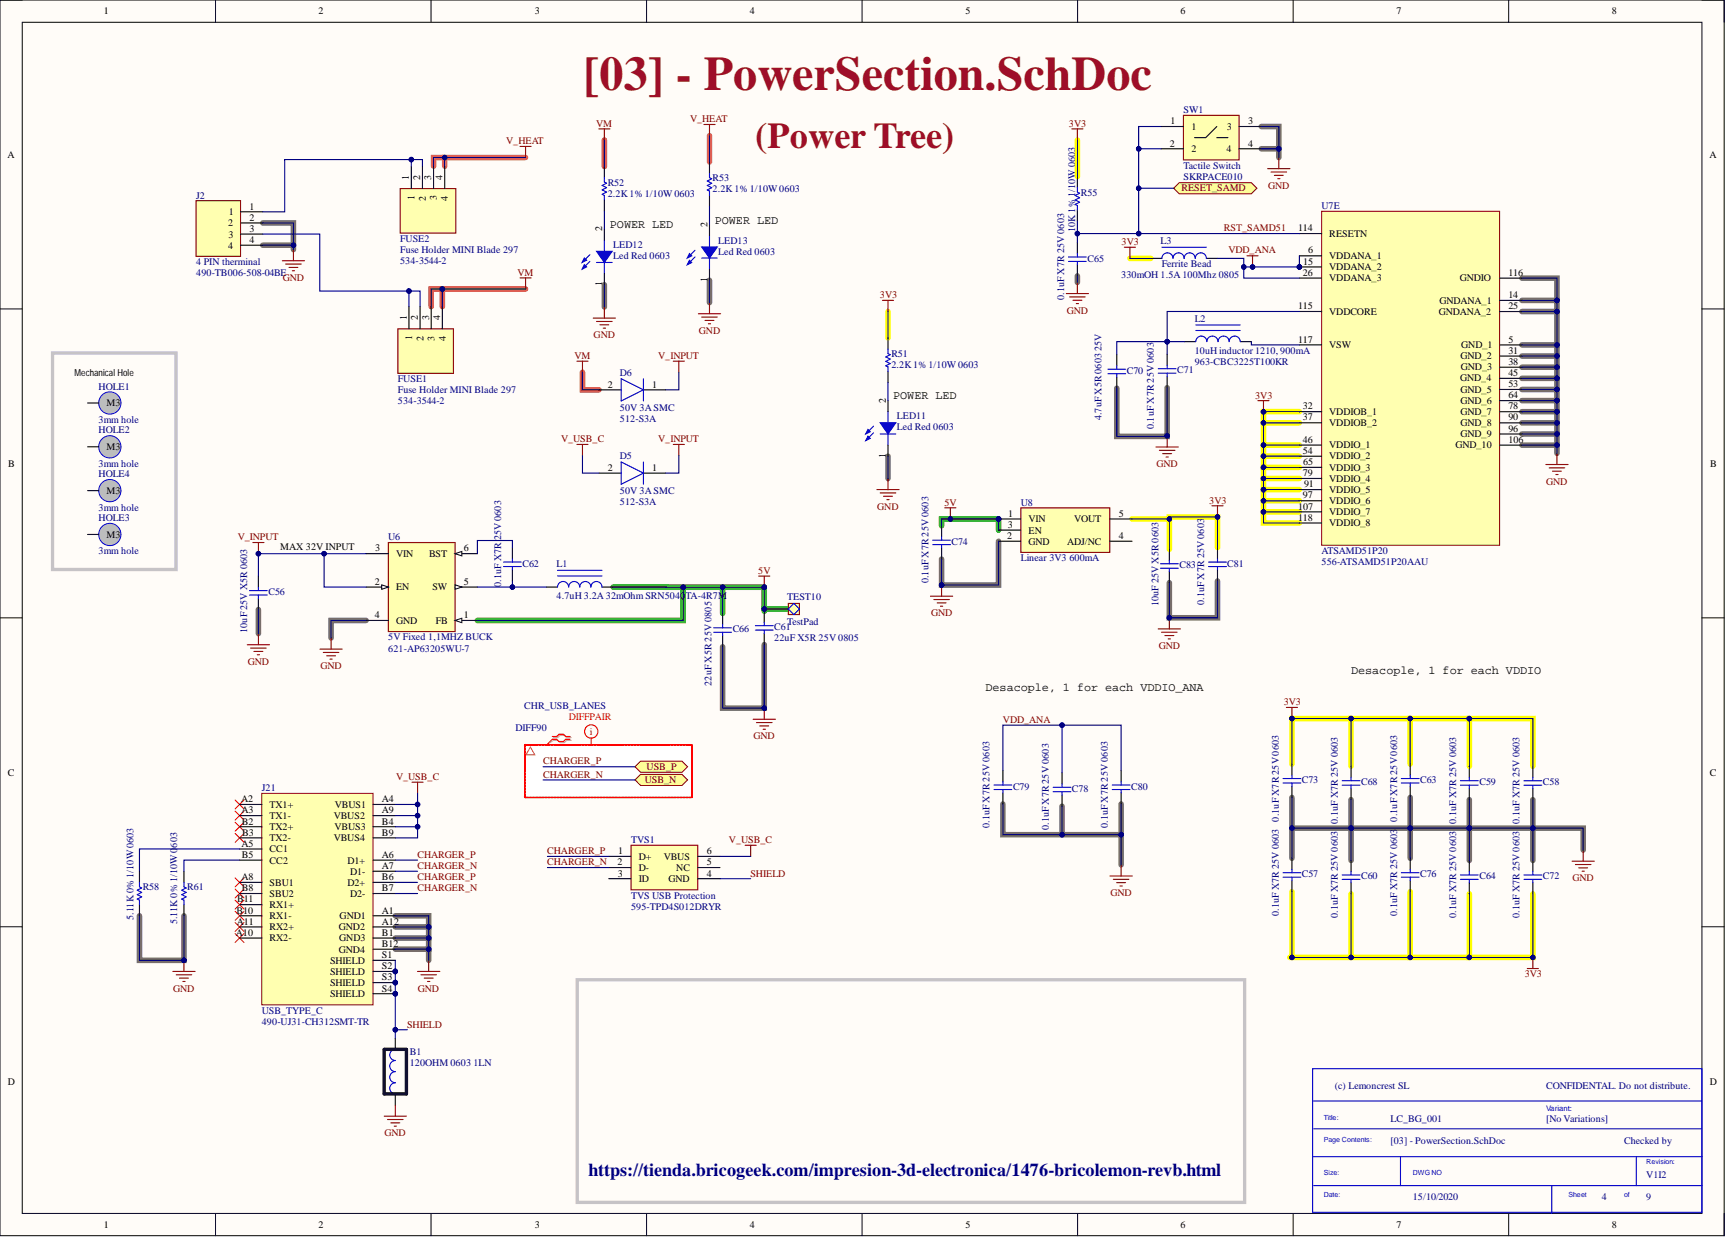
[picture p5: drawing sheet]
<svg xmlns="http://www.w3.org/2000/svg" width="393mm" height="282mm" viewBox="0 0 393 282" stroke-linecap="round" stroke-linejoin="round" font-family="sans-serif">
<defs><g id="words">
<text font-size="11" fill="#9e0e29" x="132.9" y="20.5">[03] - PowerSection.SchDoc</text>
<text font-size="8.3" fill="#9e0e29" x="172" y="33.7">(Power Tree)</text>
<text font-size="4.1" fill="#000080" x="134" y="267.8">https://tienda.bricogeek.com/impresion-3d-electronica/1476-bricolemon-revb.html</text>
<g font-size="2.7">
<text x="138.9" y="51.9">POWER LED</text>
<text x="162.8" y="51">POWER LED</text>
<text x="203.4" y="90.9">POWER LED</text>
<text x="307.7" y="153.3">Desacople, 1 for each VDDIO</text>
<text x="224.5" y="157.4">Desacople, 1 for each VDDIO_ANA</text>
</g>
<g font-size="2.3">
<text x="23.6" y="3.3">1</text>
<text x="72.5" y="3.3">2</text>
<text x="121.8" y="3.3">3</text>
<text x="170.8" y="3.3">4</text>
<text x="219.9" y="3.3">5</text>
<text x="268.9" y="3.3">6</text>
<text x="318" y="3.3">7</text>
<text x="367.1" y="3.3">8</text>
<text x="266.6" y="28.3">1</text>
<text x="271.3" y="29.6">1</text>
<text x="279.5" y="29.6">3</text>
<text x="284.3" y="28.3">3</text>
<text x="1.7" y="35.9">A</text>
<text x="266.4" y="33.4">2</text>
<text x="271.3" y="34.6">2</text>
<text x="279.4" y="34.6">4</text>
<text x="284.3" y="33.4">4</text>
<text x="389.3" y="35.9">A</text>
<text x="93.2" y="40.9" transform="rotate(-90 93.2 40.9)">1</text>
<text x="95.7" y="40.9" transform="rotate(-90 95.7 40.9)">2</text>
<text x="98.2" y="40.9" transform="rotate(-90 98.2 40.9)">3</text>
<text x="100.8" y="40.9" transform="rotate(-90 100.8 40.9)">4</text>
<text x="56.8" y="47.7">1</text>
<text x="94.4" y="45.5" transform="rotate(-90 94.4 45.5)">1</text>
<text x="97" y="45.8" transform="rotate(-90 97 45.8)">2</text>
<text x="99.5" y="45.6" transform="rotate(-90 99.5 45.6)">3</text>
<text x="102" y="45.8" transform="rotate(-90 102 45.8)">4</text>
<text x="51.9" y="51.5">2</text>
<text x="52.1" y="49">1</text>
<text x="56.8" y="50.3">2</text>
<text x="56.8" y="52.8">3</text>
<text x="137.2" y="52.6" transform="rotate(-90 137.2 52.6)">2</text>
<text x="161.1" y="51.6" transform="rotate(-90 161.1 51.6)">2</text>
<text x="295.7" y="52.6">114</text>
<text x="302.8" y="53.9">RESETN</text>
<text x="51.9" y="56.6">4</text>
<text x="52" y="54.1">3</text>
<text x="56.8" y="55.3">4</text>
<text x="297.9" y="57.7">6</text>
<text x="302.8" y="59">VDDANA_1</text>
<text x="137.2" y="65.1" transform="rotate(-90 137.2 65.1)">1</text>
<text x="161.1" y="64.2" transform="rotate(-90 161.1 64.2)">1</text>
<text x="296.8" y="62.8">26</text>
<text x="296.9" y="60.2">15</text>
<text x="302.8" y="61.5">VDDANA_2</text>
<text x="302.8" y="64">VDDANA_3</text>
<text x="332.5" y="64">GNDIO</text>
<text x="343.6" y="62.8">116</text>
<text x="295.7" y="70.4">115</text>
<text x="302.8" y="71.7">VDDCORE</text>
<text x="327.7" y="71.7">GNDANA_2</text>
<text x="327.8" y="69.1">GNDANA_1</text>
<text x="343.6" y="67.8">14</text>
<text x="343.6" y="70.4">25</text>
<text x="92.6" y="72.8" transform="rotate(-90 92.6 72.8)">1</text>
<text x="93.9" y="77.5" transform="rotate(-90 93.9 77.5)">1</text>
<text x="95.2" y="72.8" transform="rotate(-90 95.2 72.8)">2</text>
<text x="96.4" y="77.6" transform="rotate(-90 96.4 77.6)">2</text>
<text x="97.7" y="72.8" transform="rotate(-90 97.7 72.8)">3</text>
<text x="99" y="77.6" transform="rotate(-90 99 77.6)">3</text>
<text x="100.2" y="72.8" transform="rotate(-90 100.2 72.8)">4</text>
<text x="101.5" y="77.7" transform="rotate(-90 101.5 77.7)">4</text>
<text x="295.7" y="78">117</text>
<text x="343.6" y="78">5</text>
<text x="302.8" y="79.3">VSW</text>
<text x="332.7" y="81.8">GND_2</text>
<text x="332.8" y="79.3">GND_1</text>
<text x="343.6" y="80.5">31</text>
<text x="343.6" y="83.1">38</text>
<text x="138.4" y="88.3">2</text>
<text x="148.6" y="88.3">1</text>
<text x="332.6" y="86.9">GND_4</text>
<text x="332.7" y="89.4">GND_5</text>
<text x="332.7" y="84.3">GND_3</text>
<text x="343.6" y="85.6">45</text>
<text x="343.6" y="88.1">53</text>
<text x="24.2" y="92.5">M3</text>
<text x="201.8" y="91.7" transform="rotate(-90 201.8 91.7)">2</text>
<text x="296.8" y="93.2">32</text>
<text x="296.8" y="95.7">37</text>
<text x="302.8" y="94.5">VDDIOB_1</text>
<text x="332.7" y="91.9">GND_6</text>
<text x="332.7" y="94.5">GND_7</text>
<text x="343.6" y="90.7">64</text>
<text x="343.6" y="95.7">90</text>
<text x="343.6" y="93.2">78</text>
<text x="296.8" y="100.8">46</text>
<text x="302.8" y="97">VDDIOB_2</text>
<text x="332.7" y="99.5">GND_9</text>
<text x="332.7" y="97">GND_8</text>
<text x="343.6" y="98.3">96</text>
<text x="343.6" y="100.8">106</text>
<text x="1.9" y="106.3">B</text>
<text x="24.2" y="102.5">M3</text>
<text x="138.4" y="107.2">2</text>
<text x="148.6" y="107.2">1</text>
<text x="201.8" y="104.3" transform="rotate(-90 201.8 104.3)">1</text>
<text x="296.8" y="103.3">54</text>
<text x="296.9" y="105.9">65</text>
<text x="302.8" y="102.1">VDDIO_1</text>
<text x="302.8" y="104.6">VDDIO_2</text>
<text x="302.8" y="107.1">VDDIO_3</text>
<text x="331.5" y="102.1">GND_10</text>
<text x="389.5" y="106.3">B</text>
<text x="24.2" y="112.5">M3</text>
<text x="296.8" y="108.4">79</text>
<text x="296.8" y="113.5">97</text>
<text x="297" y="110.9">91</text>
<text x="302.8" y="112.2">VDDIO_5</text>
<text x="302.8" y="109.7">VDDIO_4</text>
<text x="229.6" y="117.7">1</text>
<text x="234.3" y="119">VIN</text>
<text x="244.7" y="119">VOUT</text>
<text x="254.8" y="117.7">5</text>
<text x="295.7" y="118.5">118</text>
<text x="295.7" y="116">107</text>
<text x="302.8" y="119.8">VDDIO_8</text>
<text x="302.8" y="117.3">VDDIO_7</text>
<text x="302.8" y="114.7">VDDIO_6</text>
<text x="24.2" y="122.4">M3</text>
<text x="63.8" y="125.2">MAX 32V INPUT</text>
<text x="85.5" y="125.6">3</text>
<text x="105.7" y="125.6">6</text>
<text x="229.4" y="122.8">2</text>
<text x="229.5" y="120.2">3</text>
<text x="234.3" y="124">GND</text>
<text x="234.3" y="121.5">EN</text>
<text x="243.1" y="124">ADJ/NC</text>
<text x="254.8" y="122.8">4</text>
<text x="90.2" y="126.8">VIN</text>
<text x="97.7" y="126.8">BST</text>
<text x="85.4" y="133.2">2</text>
<text x="90.2" y="134.4">EN</text>
<text x="98.5" y="134.4">SW</text>
<text x="105.7" y="133.2">5</text>
<text x="85.4" y="140.8">4</text>
<text x="90.2" y="142">GND</text>
<text x="99.2" y="142">FB</text>
<text x="105.7" y="140.8">1</text>
<text x="1.8" y="176.6">C</text>
<text x="389.4" y="176.6">C</text>
<text x="54.9" y="182.7">A2</text>
<text x="55" y="185.2">A3</text>
<text x="61.4" y="183.9">TX1+</text>
<text x="76.3" y="183.9">VBUS1</text>
<text x="87" y="185.2">A9</text>
<text x="87" y="182.7">A4</text>
<text x="55.1" y="187.7">B2</text>
<text x="55.1" y="190.3">B3</text>
<text x="61.4" y="191.5">TX2-</text>
<text x="61.4" y="189">TX2+</text>
<text x="61.4" y="186.5">TX1-</text>
<text x="76" y="191.5">VBUS4</text>
<text x="76" y="186.5">VBUS2</text>
<text x="76.2" y="189">VBUS3</text>
<text x="87" y="190.3">B9</text>
<text x="87" y="187.7">B4</text>
<text x="55" y="192.8">A5</text>
<text x="55.1" y="195.3">B5</text>
<text x="61.4" y="196.6">CC2</text>
<text x="61.4" y="194.1">CC1</text>
<text x="79.1" y="196.6">D1+</text>
<text x="87" y="197.9">A7</text>
<text x="87" y="195.3">A6</text>
<text x="140.6" y="197">2</text>
<text x="140.8" y="194.5">1</text>
<text x="145.5" y="195.8">D+</text>
<text x="151.2" y="195.8">VBUS</text>
<text x="161" y="194.5">6</text>
<text x="161" y="197">5</text>
<text x="55" y="200.4">A8</text>
<text x="55.1" y="202.9">B8</text>
<text x="61.4" y="201.7">SBU1</text>
<text x="79.1" y="201.7">D2+</text>
<text x="79.7" y="199.1">D1-</text>
<text x="87" y="202.9">B7</text>
<text x="87" y="200.4">B6</text>
<text x="140.7" y="199.6">3</text>
<text x="145.5" y="198.3">D-</text>
<text x="145.5" y="200.8">ID</text>
<text x="152.3" y="200.8">GND</text>
<text x="154" y="198.3">NC</text>
<text x="161" y="199.6">4</text>
<text x="53.9" y="208">B10</text>
<text x="54" y="205.5">B11</text>
<text x="61.4" y="209.3">RX1-</text>
<text x="61.4" y="206.7">RX1+</text>
<text x="61.4" y="204.2">SBU2</text>
<text x="77.4" y="209.3">GND1</text>
<text x="79.7" y="204.2">D2-</text>
<text x="87" y="208">A1</text>
<text x="53.7" y="213.1">A10</text>
<text x="54" y="210.5">A11</text>
<text x="61.4" y="214.3">RX2-</text>
<text x="61.4" y="211.8">RX2+</text>
<text x="77.2" y="211.8">GND2</text>
<text x="77.3" y="214.3">GND3</text>
<text x="87" y="215.6">B12</text>
<text x="87" y="213.1">B1</text>
<text x="87" y="210.5">A12</text>
<text x="75.2" y="222">SHIELD</text>
<text x="75.2" y="219.4">SHIELD</text>
<text x="77.2" y="216.9">GND4</text>
<text x="87" y="220.7">S2</text>
<text x="87" y="218.2">S1</text>
<text x="75.2" y="227">SHIELD</text>
<text x="75.2" y="224.5">SHIELD</text>
<text x="87" y="225.8">S4</text>
<text x="87" y="223.2">S3</text>
<text x="1.8" y="247">D</text>
<text x="389.4" y="247">D</text>
<text x="23.6" y="279.6">1</text>
<text x="72.5" y="279.6">2</text>
<text x="121.8" y="279.6">3</text>
<text x="170.8" y="279.6">4</text>
<text x="219.9" y="279.6">5</text>
<text x="268.9" y="279.6">6</text>
<text x="318" y="279.6">7</text>
<text x="367.1" y="279.6">8</text>
</g>
<g font-size="2.3" fill="#800000">
<text x="135.8" y="28.8">VM</text>
<text x="157.2" y="27.9">V_HEAT</text>
<text x="243.5" y="28.8">3V3</text>
<text x="115.3" y="32.9">V_HEAT</text>
<text x="269.1" y="43.6">RESET_SAMD</text>
<text x="288.8" y="43">GND</text>
<text x="278.8" y="52.6">RST_SAMD51</text>
<text x="255.5" y="55.8">3V3</text>
<text x="279.8" y="57.7">VDD_ANA</text>
<text x="64.4" y="64">GND</text>
<text x="117.9" y="62.8">VM</text>
<text x="200.4" y="67.8">3V3</text>
<text x="243" y="71.4">GND</text>
<text x="135.2" y="77">GND</text>
<text x="159.2" y="76">GND</text>
<text x="130.8" y="81.7">VM</text>
<text x="149.9" y="81.7">V_INPUT</text>
<text x="285.9" y="90.7">3V3</text>
<text x="127.8" y="100.7">V_USB_C</text>
<text x="149.9" y="100.7">V_INPUT</text>
<text x="263.4" y="106.4">GND</text>
<text x="352.2" y="110.3">GND</text>
<text x="199.8" y="116">GND</text>
<text x="215.1" y="115.2">5V</text>
<text x="275.4" y="114.7">3V3</text>
<text x="54.1" y="123">V_INPUT</text>
<text x="172.7" y="130.7">5V</text>
<text x="212.1" y="140.3">GND</text>
<text x="263.9" y="147.8">GND</text>
<text x="56.4" y="151.4">GND</text>
<text x="73" y="152.3">GND</text>
<text x="292.4" y="160.5">3V3</text>
<text x="228.4" y="164.6">VDD_ANA</text>
<text x="171.6" y="168.3">GND</text>
<text x="90.2" y="177.6">V_USB_C</text>
<text x="123.7" y="174">CHARGER_P</text>
<text x="123.7" y="177.1">CHARGER_N</text>
<text x="146.9" y="178.4">USB_N</text>
<text x="147.3" y="175.3">USB_P</text>
<text x="166" y="192">V_USB_C</text>
<text x="95.1" y="195.3">CHARGER_P</text>
<text x="95.1" y="197.9">CHARGER_N</text>
<text x="124.7" y="194.5">CHARGER_P</text>
<text x="124.7" y="197">CHARGER_N</text>
<text x="95.1" y="200.4">CHARGER_P</text>
<text x="95.1" y="202.9">CHARGER_N</text>
<text x="170.9" y="199.6">SHIELD</text>
<text x="358.2" y="200.7">GND</text>
<text x="252.9" y="204">GND</text>
<text x="39.4" y="225.8">GND</text>
<text x="95.2" y="225.8">GND</text>
<text x="347.3" y="222.5">3V3</text>
<text x="92.7" y="233.9">SHIELD</text>
<text x="87.6" y="258.7">GND</text>
</g>
<g font-size="2.3" fill="#000080">
<text x="269.6" y="25.8">SW1</text>
<text x="162.3" y="41.2">R53</text>
<text x="269.6" y="41">SKRPACE010</text>
<text x="269.6" y="38.4">Tactile Switch</text>
<text x="44.7" y="45.2">J2</text>
<text x="138.4" y="42.2">R52</text>
<text x="138.4" y="44.8">2.2K1%1/10W0603</text>
<text x="162.3" y="43.8">2.2K1%1/10W0603</text>
<text x="246.2" y="44.5">R55</text>
<text x="301" y="47.6">U7E</text>
<text x="244.9" y="52.9" transform="rotate(-90 244.9 52.9)">10K 1%1/10W 0603</text>
<text x="91.1" y="55.1">FUSE2</text>
<text x="91.1" y="57.6">Fuse Holder MINI Blade 297</text>
<text x="139.7" y="56.4">LED12</text>
<text x="139.7" y="59">Led Red 0603</text>
<text x="163.6" y="55.5">LED13</text>
<text x="163.6" y="58">Led Red 0603</text>
<text x="247.7" y="59.6">C65</text>
<text x="264.3" y="55.5">L3</text>
<text x="44.7" y="62.9">490-TB006-508-04BE</text>
<text x="44.7" y="60.4">4 PIN therminal</text>
<text x="91.1" y="60.2">534-3544-2</text>
<text x="255.4" y="63.3">330mOH 1.5A100Mhz 0805</text>
<text x="264.6" y="60.8">Ferrite Bead</text>
<text x="242.4" y="68.3" transform="rotate(-90 242.4 68.3)">0.1uFX7R 25V 0603</text>
<text x="272.1" y="73.3">L2</text>
<text x="203" y="81.3">R51</text>
<text x="203" y="83.8">2.2K1%1/10W0603</text>
<text x="250.9" y="79.9" transform="rotate(-90 250.9 79.9)">25V</text>
<text x="272.1" y="83.1">963-CBC3225T100KR</text>
<text x="272.1" y="80.6">10uHinductor 1210, 900mA</text>
<text x="22.5" y="88.7">HOLE1</text>
<text x="90.6" y="87">FUSE1</text>
<text x="90.6" y="89.6">Fuse Holder MINI Blade 297</text>
<text x="141.2" y="85.5">D6</text>
<text x="256.7" y="85.1">C70</text>
<text x="268.1" y="85">C71</text>
<text x="90.6" y="92.1">534-3544-2</text>
<text x="141.2" y="93.6">50V 3ASMC</text>
<text x="204.3" y="95.5">LED11</text>
<text x="250.9" y="95.7" transform="rotate(-90 250.9 95.7)">4.7uF X5R 0603</text>
<text x="22.5" y="96.3">3mm hole</text>
<text x="22.5" y="98.7">HOLE2</text>
<text x="141.2" y="96.2">512-S3A</text>
<text x="204.3" y="98">Led Red 0603</text>
<text x="262.8" y="97.8" transform="rotate(-90 262.8 97.8)">0.1uF X7R 25V 0603</text>
<text x="22.5" y="106.3">3mm hole</text>
<text x="141.2" y="104.4">D5</text>
<text x="22.5" y="108.7">HOLE4</text>
<text x="141.2" y="112.5">50V 3ASMC</text>
<text x="22.5" y="116.3">3mm hole</text>
<text x="22.5" y="118.6">HOLE3</text>
<text x="141.2" y="115.1">512-S3A</text>
<text x="232.5" y="115.2">U8</text>
<text x="88.4" y="123">U6</text>
<text x="114.2" y="123" transform="rotate(-90 114.2 123)">25V0603</text>
<text x="216.7" y="124">C74</text>
<text x="22.5" y="126.2">3mm hole</text>
<text x="119" y="129">C62</text>
<text x="126.8" y="129.1">L1</text>
<text x="232.5" y="127.8">Linear 3V3</text>
<text x="243.6" y="127.8">600mA</text>
<text x="268.6" y="129.4">C83</text>
<text x="279.5" y="129">C81</text>
<text x="301" y="128.7">556-ATSAMD51P20AAU</text>
<text x="301" y="126.1">ATSAMD51P20</text>
<text x="61.1" y="135.5">C56</text>
<text x="114.2" y="133.7" transform="rotate(-90 114.2 133.7)">0.1uF X7R</text>
<text x="126.8" y="136.5">4.7uH 3.2A32mOhm SRN5040</text>
<text x="156.1" y="136.5">TA-4R7M</text>
<text x="179.3" y="136.6">TEST10</text>
<text x="211.5" y="132.8" transform="rotate(-90 211.5 132.8)">0.1uF X7R 25V 0603</text>
<text x="274.3" y="137.8" transform="rotate(-90 274.3 137.8)">0.1uF X7R 25V 0603</text>
<text x="166.9" y="144">C66</text>
<text x="176.3" y="143.5">C61</text>
<text x="179.3" y="142.2">TestPad</text>
<text x="263.8" y="138.1" transform="rotate(-90 263.8 138.1)">10uF 25V X5R 0603</text>
<text x="56.3" y="144.1" transform="rotate(-90 56.3 144.1)">10uF 25V X5R 0603</text>
<text x="88.4" y="148.4">621-AP63205WU-7</text>
<text x="88.4" y="145.8">5V Fixed 1,1MHZ BUCK</text>
<text x="176.3" y="146">22uF X5R 25V 0805</text>
<text x="119.4" y="161.5">CHR_USB_LANES</text>
<text x="162.1" y="156.1" transform="rotate(-90 162.1 156.1)">22uF X5R 25V 0805</text>
<text x="117.4" y="166.5">DIFF90</text>
<text x="230.7" y="179.8">C79</text>
<text x="257.7" y="179.8">C80</text>
<text x="296.5" y="178.3">C73</text>
<text x="310" y="178.8">C68</text>
<text x="323.5" y="178.3">C63</text>
<text x="337" y="178.8">C59</text>
<text x="351.4" y="178.8">C58</text>
<text x="59.6" y="180.1">J21</text>
<text x="244.2" y="180.3">C78</text>
<text x="143.7" y="192">TVS1</text>
<text x="225.4" y="188.6" transform="rotate(-90 225.4 188.6)">0.1uF X7R 25V 0603</text>
<text x="238.9" y="189" transform="rotate(-90 238.9 189)">0.1uF X7R 25V 0603</text>
<text x="252.3" y="188.6" transform="rotate(-90 252.3 188.6)">0.1uF X7R 25V 0603</text>
<text x="291.3" y="187.1" transform="rotate(-90 291.3 187.1)">0.1uF X7R 25V0603</text>
<text x="304.7" y="187.6" transform="rotate(-90 304.7 187.6)">0.1uF X7R 25V 0603</text>
<text x="318.2" y="187.1" transform="rotate(-90 318.2 187.1)">0.1uF X7R 25V0603</text>
<text x="331.6" y="187.6" transform="rotate(-90 331.6 187.6)">0.1uF X7R 25V 0603</text>
<text x="346.1" y="187.6" transform="rotate(-90 346.1 187.6)">0.1uF X7R 25V 0603</text>
<text x="40.4" y="193" transform="rotate(-90 40.4 193)">603</text>
<text x="32.5" y="202.7">R58</text>
<text x="42.6" y="202.7">R61</text>
<text x="296.5" y="199.7">C57</text>
<text x="310" y="200.2">C60</text>
<text x="323.5" y="199.7">C76</text>
<text x="337" y="200.2">C64</text>
<text x="351.4" y="200.2">C72</text>
<text x="30.4" y="209.5" transform="rotate(-90 30.4 209.5)">5.11K 0%1/10W0603</text>
<text x="143.7" y="207.2">595-TPD4S012DRYR</text>
<text x="143.7" y="204.6">TVS USB Protection</text>
<text x="291.3" y="208.5" transform="rotate(-90 291.3 208.5)">0.1uF X7R 25V 0603</text>
<text x="304.7" y="209" transform="rotate(-90 304.7 209)">0.1uF X7R 25V 0603</text>
<text x="318.2" y="208.5" transform="rotate(-90 318.2 208.5)">0.1uF X7R 25V 0603</text>
<text x="331.6" y="209" transform="rotate(-90 331.6 209)">0.1uF X7R 25V 0603</text>
<text x="346.1" y="209" transform="rotate(-90 346.1 209)">0.1uF X7R 25V 0603</text>
<text x="40.4" y="210.5" transform="rotate(-90 40.4 210.5)">5.11K0%1/10W0</text>
<text x="59.6" y="233.4">490-UJ31-CH312SMT-TR</text>
<text x="59.6" y="230.8">USB_TYPE_C</text>
<text x="93.3" y="240.2">B1</text>
<text x="93.3" y="242.7">120OHM 0603</text>
<text x="107.8" y="242.7">1LN</text>
<text x="304" y="247.9">(c) Lemoncrest SL</text>
<text x="352.2" y="247.9">CONFIDENTAL. Do not distribute.</text>
<text x="316.7" y="255.5">LC_BG_001</text>
<text x="352.2" y="255.5">[No Variations]</text>
<text x="316.7" y="260.6">[03] - PowerSection.SchDoc</text>
<text x="369.9" y="260.6">Checked by</text>
<text x="375" y="268.2">V1I2</text>
<text x="321.8" y="273.2">15/10/2020</text>
<text x="364.8" y="273.2">4</text>
<text x="375" y="273.2">9</text>
</g>
<g font-size="2.3" fill="#f00">
<text x="129.6" y="164">DIFFPAIR</text>
<text x="134.4" y="167.3">i</text>
</g>
<text font-size="2.2" x="17" y="85.7">Mechanical Hole</text>
<text font-size="1.8" fill="#00f" x="352.2" y="253">Variant:</text>
<g font-size="1.6" fill="#00f">
<text x="301.5" y="254.9">Title:</text>
<text x="301.5" y="260">Page Contents:</text>
<text x="301.5" y="267.6">Size:</text>
<text x="321.8" y="267.6">DWGNO</text>
<text x="375" y="265">Revision:</text>
<text x="301.5" y="272.6">Date:</text>
<text x="357.2" y="272.6">Sheet</text>
<text x="369.9" y="272.6">of</text>
</g>
</g></defs>
<path d="M0 0h392.7v281.3h-392.7z" fill-rule="evenodd" fill="#fffcf8"/>
<path d="M0 0h392.7v281.3h-392.7z" fill="none" stroke="#000" stroke-width=".23"/>
<path d="M5.1 5.1h382.5v271.2h-382.5z" fill-rule="evenodd" fill="#fffcf8"/>
<g fill="none" stroke="#000" stroke-width=".23">
<path d="M0 0h5.1M5.1 5.1h382.5v271.2h-382.5zM49.1 0v5.1M98.2 0v5.1M147.3 0v5.1M196.4 0v5.1M245.4 0v5.1M294.5 0v5.1M343.6 0v5.1M387.6 0h5.1v5.1M0 70.3h5.1M387.6 70.3h5.1"/>
<path d="M0 140.7h5.1M387.6 140.7h5.1M0 211h5.1M387.6 211h5.1M49.1 276.3v5M98.2 276.3v5M147.3 276.3v5M196.4 276.3v5M245.4 276.3v5M294.5 276.3v5M343.6 276.3v5M392.7 276.3v5"/>
</g>
<path d="M119.5 169.6h38.1v12h-38.1z" fill-rule="evenodd" fill="#fff"/>
<g fill="none" stroke="#786e6b" stroke-width="1.3">
<path d="M287.3 28.8h4v7.1M287.3 33.9h4M59.9 50.8h6.9v6M59.9 55.8h6.9M137.7 64.8v5.1M161.6 63.8v5.1M245.4 62.8v1.5M346.6 68.4h8v2.5h-8M346.6 63.3h8v5.1M354.6 70.9v7.6h-8M354.6 78.5v2.6M265.8 88.3v11.1h-11.4v-11"/>
<path d="M346.6 98.8h8v2.5M346.6 93.7h8v2.6h-8M346.6 91.2h8v2.5M346.6 88.7h8v2.5M346.6 83.6h8v2.5h-8M346.6 81.1h8v2.5M354.6 86.1v2.6M354.6 96.3v2.5M202.3 103.9v5M346.6 101.3h8v1.9M58.9 138.8v5.5M227.4 123.2v10h-12.9v-5.9"/>
<path d="M277.3 132.3v8.4h-11v-8M83.4 141.3h-8v4M174.1 146.8v14.4h-9.5v-13.9M228.4 183.1v6.9h27M241.9 183.6v6.4M255.4 183.1v13.8M294.3 188.5l66.3 .1v4.9M294.3 181.6v13.8M307.7 182.1v13.8M321.2 181.6v13.8M334.7 182.1v13.8M349.1 182.1v13.8"/>
<path d="M31.8 208.5v10.1h10.1v-10.1M90 208.5h7.6v2.5h-7.6M97.6 213.6v2.5h-7.6M97.6 211v2.6h-7.6M97.6 216.1v2.5"/>
</g>
<path d="M137.7 31.9v6M100.7 65.8h-2.5v4M119.7 65.8h-19v4M132.7 84.8v4h3.7" fill="none" stroke="#de4f16" stroke-width="1.3"/>
<path d="M101.3 35.9h-2.5v2M119.7 35.9h-18.4v2M161.6 30.9v6" fill="none" stroke="#ff6e6e" stroke-width="1.3"/>
<path d="M214.5 119.7v-1.5h12.9v2.5M139.7 133.7h34.4v5M155.6 133.7v7.6h-46.9M164.6 133.7v6M179.5 138.7h-5.4v.5" fill="none" stroke="#00be00" stroke-width="1.3"/>
<g fill="none" stroke="#ff0" stroke-width="1.3">
<path d="M245.4 31.9v8.3M257.3 58.8h4.8M202.3 70.9v6.1M287.8 96.3v5h8.2M296 93.7h-8.2v2.6h8.2M257.8 118.2h8.5v6.9M266.3 118.2v-.5h11v7M287.8 116.5v2.6h8.2M287.8 114v2.5h8.2M287.8 111.5v2.5h8.2M287.8 108.9v2.6h8.2M287.8 106.4v2.5h8.2"/>
<path d="M287.8 103.9v2.5h8.2M287.8 101.3v2.6h8.2M307.7 163.6h-13.4v10.4M321.2 163.6h-13.5v10.9M334.7 163.6h-13.5v10.4M334.7 174.5v-10.9h14.4v10.9M293.8 218h27.4M294.3 203v15M307.7 203.5v14.5M321.2 203v15h13.5M334.7 203.5v14.5h14.4v-14.5"/>
</g>
<path d="M299 243.3h88.6v32.7h-88.6zM299 250.7h88.6M299.2 257h88.4M299 263.4h88.6M299.2 269.9h88.4M319 263.4v6.5M353.4 269.9v6.4M372.7 263.4v6.5" fill="none" stroke="#00f" stroke-width=".25"/>
<g fill="none" stroke="#800000" stroke-width=".25">
<path d="M201 68.4h2.5M202.3 68.4v2.5M199.7 111.5h5.1M200.5 112.2h3.5M201.2 113h2.1M202 113.8h.5M202.3 108.9v2.6M56.3 146.8h5.1M57.1 147.6h3.5M57.8 148.3h2.1M58.6 149.1h.5M58.9 144.3v2.5"/>
<path d="M171.5 163.8h5.1M172.3 164.5h3.5M173.1 165.3h2M173.8 166h.5M174.1 161.2v2.6"/>
</g>
<circle cx="174.1" cy="161.2" r=".51" fill="#000080"/>
<circle cx="174.1" cy="161.2" r=".51" fill="none" stroke="#000080" stroke-width=".23"/>
<path d="M172.8 131.2h2.5M174.1 131.2v2.5" fill="none" stroke="#800000" stroke-width=".25"/>
<circle cx="174.1" cy="133.7" r=".51" fill="#000080"/>
<circle cx="174.1" cy="133.7" r=".51" fill="none" stroke="#000080" stroke-width=".23"/>
<path d="M179.5 137.4h2.6v2.5h-2.6z" fill-rule="evenodd" fill="#ffffb0"/>
<path d="M179.5 137.4h2.6v2.5h-2.6z" fill="none" stroke="#800000" stroke-width=".25"/>
<path d="M180.8 137.4l1.3 1.3-1.3 1.2-1.3-1.2zM172 142.5h4.1M172 143.5h4.1M174.1 141.7v.8M174.1 143.5v.7" fill="none" stroke="#00f" stroke-width=".25"/>
<path d="M174.1 139.2v2.5M174.1 144.2v2.6" fill="none" stroke="#000" stroke-width=".25"/>
<circle cx="296" cy="60.8" r=".51" fill="#000080"/>
<circle cx="296" cy="60.8" r=".51" fill="none" stroke="#000080" stroke-width=".23"/>
<path d="M301 48.1h40.6v76h-40.6z" fill-rule="evenodd" fill="#ffffb0"/>
<path d="M301 48.1h40.6v76h-40.6z" fill="none" stroke="#800000" stroke-width=".23"/>
<path d="M296 58.2h5M296 60.8h5M341.6 78.5h5M341.6 68.4h5" fill="none" stroke="#000" stroke-width=".25"/>
<circle cx="296" cy="60.8" r=".51" fill="#000080"/>
<circle cx="296" cy="60.8" r=".51" fill="none" stroke="#000080" stroke-width=".23"/>
<g fill="none" stroke="#000" stroke-width=".25">
<path d="M296 53.2h5M296 70.9h5M296 63.3h5M296 78.5h5M341.6 70.9h5M341.6 63.3h5M296 93.7h5M296 96.3h5M341.6 81.1h5M341.6 93.7h5M341.6 96.3h5M341.6 83.6h5"/>
<path d="M341.6 86.1h5M341.6 88.7h5M341.6 91.2h5M341.6 98.8h5M296 101.3h5M296 103.9h5M296 111.5h5M296 108.9h5M296 106.4h5M296 119.1h5M296 116.5h5M296 114h5"/>
<path d="M341.6 101.3h5M294.3 174v2.5M294.3 179v2.6M307.7 174.5v2.5M307.7 179.5v2.6M321.2 174v2.5M321.2 179v2.6M334.7 174.5v2.5M334.7 179.5v2.6M349.1 174.5v2.5M349.1 179.5v2.6M294.3 195.4v2.5"/>
<path d="M307.7 195.9v2.5M321.2 195.4v2.5M334.7 195.9v2.5M349.1 195.9v2.5M294.3 200.5v2.5M307.7 201v2.5M321.2 200.5v2.5M334.7 201v2.5M349.1 201v2.5"/>
</g>
<g fill="none" stroke="#00f" stroke-width=".25">
<path d="M292.2 178.3h4.1M292.2 177.3h4.1M294.3 176.5v.8M294.3 178.3v.7M305.7 178.8h4.1M305.7 177.8h4.1M307.7 177v.8M307.7 178.8v.7M319.2 178.3h4M319.2 177.3h4M321.2 176.5v.8M321.2 178.3v.7"/>
<path d="M332.6 178.8h4.1M332.6 177.8h4.1M334.7 177v.8M334.7 178.8v.7M347.1 178.8h4.1M347.1 177.8h4.1M349.1 177v.8M349.1 178.8v.7M292.2 199.7h4.1M292.2 198.7h4.1M294.3 197.9v.8M294.3 199.7v.8"/>
<path d="M305.7 199.2h4.1M307.7 198.4v.8M319.2 199.7h4M319.2 198.7h4M321.2 197.9v.8M321.2 199.7v.8M332.6 199.2h4.1M334.7 198.4v.8M347.1 199.2h4.1M349.1 198.4v.8M305.7 200.2h4.1M307.7 200.2v.8"/>
<path d="M332.6 200.2h4.1M334.7 200.2v.8M347.1 200.2h4.1M349.1 200.2v.8"/>
</g>
<path d="M293 161.1h2.5M294.3 161.1v2.5M358.1 196.1h5M358.8 196.8h3.6M359.6 197.6h2M360.3 198.4h.5M360.6 193.5v2.6" fill="none" stroke="#800000" stroke-width=".25"/>
<circle cx="294.3" cy="163.6" r=".51" fill="#000080"/>
<circle cx="294.3" cy="163.6" r=".51" fill="none" stroke="#000080" stroke-width=".23"/>
<path d="M349.1 218v2.5M347.9 220.5h2.5" fill="none" stroke="#800000" stroke-width=".25"/>
<circle cx="349.1" cy="218" r=".51" fill="#000080"/>
<circle cx="349.1" cy="218" r=".51" fill="none" stroke="#000080" stroke-width=".23"/>
<path d="M286.5 91.2h2.5M287.8 91.2v2.6" fill="none" stroke="#800000" stroke-width=".25"/>
<circle cx="287.8" cy="93.8" r=".51" fill="#000080"/>
<circle cx="287.8" cy="93.8" r=".51" fill="none" stroke="#000080" stroke-width=".23"/>
<g fill="none" stroke="#800000" stroke-width=".25">
<path d="M244.1 29.3h2.6M245.4 29.3v2.6M242.9 66.8h5M243.6 67.6h3.6M244.4 68.4h2M245.1 69.1h.5M245.4 64.3v2.5M265.8 99.2v2.6M263.3 101.8h5.1M264.1 102.5h3.5M264.8 103.3h2M265.6 104.1h.5"/>
<path d="M352.1 105.8h5.1M352.8 106.5h3.6M353.6 107.3h2M354.4 108h.5M354.6 103.2v2.6M252.8 199.4h5.1M255.4 196.9v2.5M253.6 200.2h3.5M254.3 201h2.1M255.1 201.7h.5"/>
</g>
<path d="M245.4 40.2v2.5M245.4 47.8v2.5M245.4 55.2v2.6M245.4 60.3v2.5M269.8 77.8h2.5M282.5 77.8h2.5M228.4 175.5v2.5M241.9 176v2.5M255.4 175.5v2.5M228.4 180.5v2.6M241.9 181v2.6M255.4 180.5v2.6" fill="none" stroke="#000" stroke-width=".25"/>
<g fill="none" stroke="#00f" stroke-width=".25">
<path d="M243.4 59.5h4M243.4 58.5h4M245.4 42.7v1l.5 .3-1 .5 1 .5-1 .5 1 .5-1 .5 .5 .3v1M245.4 57.8v.7M245.4 59.5v.8M272.3 77.8a1.27 1.27 0 0 1 1.3-1.3 1.27 1.27 0 0 1 1.3 1.3 1.27 1.27 0 0 1 1.2-1.3 1.27 1.27 0 0 1 1.3 1.3 1.27 1.27 0 0 1 1.3-1.3 1.27 1.27 0 0 1 1.2 1.3 1.27 1.27 0 0 1 1.3-1.3 1.27 1.27 0 0 1 1.3 1.3M272.3 75.3h10.2M272.3 74h10.2M226.4 179.8h4.1M226.4 178.7h4.1M228.4 178v.7M228.4 179.8v.7"/>
<path d="M239.9 179.3h4M241.9 178.5v.8M253.3 179.8h4.1M253.3 178.7h4.1M255.4 178v.7M255.4 179.8v.7M239.9 180.3h4M241.9 180.3v.7"/>
</g>
<circle cx="265.8" cy="99.2" r=".51" fill="#000080"/>
<circle cx="265.8" cy="99.2" r=".51" fill="none" stroke="#000080" stroke-width=".23"/>
<path d="M262.1 58.8h2.5M274.8 58.8h2.5M254.4 80.8v2.5M254.4 85.8v2.6M265.8 80.7v2.5M265.8 85.7v2.6" fill="none" stroke="#000" stroke-width=".25"/>
<path d="M264.6 58.8a1.27 1.27 0 0 1 1.3-1.2 1.27 1.27 0 0 1 1.3 1.2 1.27 1.27 0 0 1 1.2-1.2 1.27 1.27 0 0 1 1.3 1.2 1.27 1.27 0 0 1 1.3-1.2 1.27 1.27 0 0 1 1.2 1.2 1.27 1.27 0 0 1 1.3-1.2 1.27 1.27 0 0 1 1.3 1.2M264.6 56.3h10.2M252.3 84.1h4.1M252.3 85.1h4.1M254.4 83.3v.8M254.4 85.1v.7M263.8 85h4.1M263.8 84h4.1M265.8 83.2v.8M265.8 85v.7" fill="none" stroke="#00f" stroke-width=".25"/>
<path d="M256.1 56.3h2.5M257.3 56.3v2.5" fill="none" stroke="#800000" stroke-width=".25"/>
<path d="M268.6 41.6h16.4l1.3 1.3-1.3 1.2h-16.4l-1.3-1.2z" fill-rule="evenodd" fill="#ffff80"/>
<path d="M268.6 41.6h16.4l1.3 1.3-1.3 1.2h-16.4l-1.3-1.2z" fill="none" stroke="#800000" stroke-width=".23"/>
<path d="M90 236.4v2.5M90 249.1v2.5" fill="none" stroke="#000" stroke-width=".25"/>
<path d="M90 238.9a1.27 1.27 0 0 0-1.2 1.3 1.27 1.27 0 0 0 1.2 1.3 1.27 1.27 0 0 0-1.2 1.2 1.27 1.27 0 0 0 1.2 1.3 1.27 1.27 0 0 0-1.2 1.3 1.27 1.27 0 0 0 1.2 1.2 1.27 1.27 0 0 0-1.2 1.3 1.27 1.27 0 0 0 1.2 1.3" fill="none" stroke="#00f" stroke-width=".25"/>
<path d="M87.5 238.9h5.1v10.2h-5.1z" fill="none" stroke="#000" stroke-width=".76"/>
<g fill="none" stroke="#800000" stroke-width=".25">
<path d="M93.8 178.1h2.6M95.1 178.1v2.5M41.9 218.6v2.6M97.6 218.6v2.6M39.4 221.2h5M40.1 221.9h3.6M40.9 222.7h2M41.6 223.5h.6M95.1 221.2h5.1M95.9 221.9h3.5M96.6 222.7h2.1M97.4 223.5h.5"/>
<path d="M87.5 254.1h5.1M88.3 254.9h3.5M89 255.7h2.1M89.8 256.4h.5M90 251.6v2.5"/>
</g>
<circle cx="41.9" cy="218.6" r=".51" fill="#000080"/>
<circle cx="41.9" cy="218.6" r=".51" fill="none" stroke="#000080" stroke-width=".23"/>
<g fill="none" stroke="#f00" stroke-width=".23">
<path d="M125.8 168.3l-1.3 1.3M53.6 182.1l2 2.1M53.6 184.7l2 2M53.6 187.2l2 2M53.6 189.8l2 2M53.6 199.9l2 2M55.6 182.1l-2 2.1M55.6 184.7l-2 2M55.6 187.2l-2 2M55.6 189.8l-2 2M55.6 199.9l-2 2M53.6 202.4l2 2.1"/>
<path d="M53.6 205l2 2M53.6 207.5l2 2M53.6 210l2 2.1M53.6 212.6l2 2M55.6 202.4l-2 2.1M55.6 205l-2 2M55.6 207.5l-2 2M55.6 210l-2 2.1M55.6 212.6l-2 2"/>
</g>
<path d="M31.8 198.4v2.5M41.9 198.4v2.5M31.8 206v2.5M41.9 206v2.5" fill="none" stroke="#000" stroke-width=".25"/>
<path d="M31.8 200.9v1l.5 .3-1 .5 1 .5-1 .5 1 .5-1 .5 .5 .3v1M41.9 200.9v1l.5 .3-1 .5 1 .5-1 .5 1 .5-1 .5 .5 .3v1" fill="none" stroke="#00f" stroke-width=".25"/>
<path d="M126 167.9h1.1l.5-.5h1l.5 .5h1M126 168.6h1.1l.5 .5h1l.5-.5h1" fill="none" stroke="#d0a19e" stroke-width=".25"/>
<path d="M126 168.6l-1.5 1" fill="none" stroke="#d0a19e" stroke-width=".23"/>
<g fill="none" stroke="#f00" stroke-width=".25">
<path d="M125.8 167.7h1l.5-.5h1l.5 .5h1M125.8 168.3h1l.5 .5h1l.5-.5h1M134.7 168.1v1.5"/>
<circle cx="134.7" cy="166.5" r="1.52"/>
</g>
<path d="M157.4 181.5l.2 .1zM157 181.5l.3 .1zM156.7 181.5l.2 .1zM156.3 181.5l.3 .1zM156 181.5l.3 .1zM155.7 181.5l.2 .1zM155.3 181.5l.3 .1zM155 181.5l.2 .1zM154.7 181.5l.2 .1zM154.3 181.5l.3 .1zM154 181.5l.2 .1zM153.6 181.5l.3 .1zM153.3 181.5l.3 .1zM153 181.5l.2 .1zM152.6 181.5l.3 .1zM152.3 181.5l.2 .1zM152 181.5l.2 .1zM151.6 181.5l.3 .1zM151.3 181.5l.2 .1zM150.9 181.5l.3 .1zM150.6 181.5l.3 .1zM150.3 181.5l.2 .1zM149.9 181.5l.3 .1zM149.6 181.5l.2 .1zM149.2 181.5l.3 .1zM148.9 181.5l.3 .1zM148.6 181.5l.2 .1zM148.2 181.5l.3 .1zM147.9 181.5l.3 .1zM147.6 181.5l.2 .1zM147.2 181.5l.3 .1zM146.9 181.5l.2 .1zM146.5 181.5l.3 .1zM146.2 181.5l.3 .1zM145.9 181.5l.2 .1zM145.5 181.5l.3 .1zM145.2 181.5l.2 .1zM144.9 181.5l.2 .1zM144.5 181.5l.3 .1zM144.2 181.5l.2 .1zM143.8 181.5l.3 .1zM143.5 181.5l.3 .1zM143.2 181.5l.2 .1zM142.8 181.5l.3 .1zM142.5 181.5l.2 .1zM142.2 181.5l.2 .1zM141.8 181.5l.3 .1zM141.5 181.5l.2 .1zM141.1 181.5l.3 .1zM140.8 181.5l.3 .1zM140.5 181.5l.2 .1zM140.1 181.5l.3 .1zM139.8 181.5l.2 .1zM139.5 181.5l.2 .1zM139.1 181.5l.3 .1zM138.8 181.5l.2 .1zM138.4 181.5l.3 .1zM138.1 181.5l.3 .1zM137.8 181.5l.2 .1zM137.4 181.5l.3 .1zM137.1 181.5l.2 .1zM136.7 181.5l.3 .1zM136.4 181.5l.3 .1zM136.1 181.5l.2 .1zM135.7 181.5l.3 .1zM135.4 181.5l.3 .1zM135.1 181.5l.2 .1zM134.7 181.5l.3 .1zM134.4 181.5l.2 .1zM134 181.5l.3 .1zM133.7 181.5l.3 .1zM133.4 181.5l.2 .1zM133 181.5l.3 .1zM132.7 181.5l.2 .1zM132.4 181.5l.2 .1zM132 181.5l.3 .1zM131.7 181.5l.2 .1zM131.3 181.5l.3 .1zM131 181.5l.3 .1zM130.7 181.5l.2 .1zM130.3 181.5l.3 .1zM130 181.5l.2 .1zM129.7 181.5l.2 .1zM129.3 181.5l.3 .1zM129 181.5l.2 .1zM128.6 181.5l.3 .1zM128.3 181.5l.3 .1zM128 181.5l.2 .1zM127.6 181.5l.3 .1zM127.3 181.5l.2 .1zM127 181.5l.2 .1zM126.6 181.5l.3 .1zM126.3 181.5l.2 .1zM125.9 181.5l.3 .1zM125.6 181.5l.3 .1zM125.3 181.5l.2 .1zM124.9 181.5l.3 .1zM124.6 181.5l.2 .1zM124.3 181.5l.2 .1zM123.9 181.5l.3 .1zM123.6 181.5l.2 .1zM123.2 181.5l.3 .1zM122.9 181.5l.3 .1zM122.6 181.5l.2 .1zM122.2 181.5l.3 .1zM121.9 181.5l.2 .1zM121.5 181.5l.3 .1zM121.2 181.5l.3 .1zM120.9 181.5l.2 .1zM120.5 181.5l.3 .1zM120.2 181.5l.3 .1zM119.9 181.5l.2 .1zM119.5 181.5l.3 .1zM119.5 181.2l.1 .3zM119.5 180.9l.1 .2zM119.5 180.5l.1 .3zM119.5 180.2l.1 .2zM119.5 179.8l.1 .3zM119.5 179.5l.1 .3zM119.5 179.2l.1 .2zM119.5 178.8l.1 .3zM119.5 178.5l.1 .2zM119.5 178.2l.1 .2zM119.5 177.8l.1 .3zM119.5 177.5l.1 .2zM119.5 177.1l.1 .3zM119.5 176.8l.1 .3zM119.5 176.5l.1 .2zM119.5 176.1l.1 .3zM119.5 175.8l.1 .2zM119.5 175.5l.1 .2zM119.5 175.1l.1 .3zM119.5 174.8l.1 .2zM119.5 174.4l.1 .3zM119.5 174.1l.1 .3zM119.5 173.8l.1 .2zM119.5 173.4l.1 .3zM119.5 173.1l.1 .2zM119.5 172.7l.1 .3zM119.5 172.4l.1 .3zM119.5 172.1l.1 .2zM119.5 171.7l.1 .3zM119.5 171.4l.1 .3zM119.5 171.1l.1 .2zM119.5 170.7l.1 .3zM119.5 170.4l.1 .2zM119.5 170l.1 .3zM119.5 169.7l.1 .3zM119.5 169.6h.3zM119.8 169.5l.3 .1zM120.2 169.5l.2 .1zM120.5 169.5l.3 .1zM120.9 169.5l.2 .1zM121.2 169.5l.2 .1zM121.5 169.5l.3 .1zM121.9 169.5l.2 .1zM122.2 169.5l.3 .1zM122.5 169.5l.3 .1zM122.9 169.5l.2 .1zM123.2 169.5l.3 .1zM123.6 169.5l.2 .1zM123.9 169.5l.2 .1zM124.2 169.5l.3 .1zM124.6 169.5l.2 .1zM124.9 169.5l.3 .1zM125.2 169.5l.3 .1zM125.6 169.5l.2 .1zM125.9 169.5l.3 .1zM126.3 169.5l.2 .1zM126.6 169.5l.2 .1zM126.9 169.5l.3 .1zM127.3 169.5l.2 .1zM127.6 169.5l.3 .1zM127.9 169.5l.3 .1zM128.3 169.5l.2 .1zM128.6 169.5l.3 .1zM129 169.5l.2 .1zM129.3 169.5l.3 .1zM129.6 169.5l.3 .1zM130 169.5l.2 .1zM130.3 169.5l.3 .1zM130.6 169.5l.3 .1zM131 169.5l.2 .1zM131.3 169.5l.3 .1zM131.7 169.5l.2 .1zM132 169.5l.3 .1zM132.3 169.5l.3 .1zM132.7 169.5l.2 .1zM133 169.5l.3 .1zM133.4 169.5l.2 .1zM133.7 169.5l.2 .1zM134 169.5l.3 .1zM134.4 169.5l.2 .1zM134.7 169.5l.3 .1zM135 169.5l.3 .1zM135.4 169.5l.2 .1zM135.7 169.5l.3 .1zM136.1 169.5l.2 .1zM136.4 169.5l.2 .1zM136.7 169.5l.3 .1zM137.1 169.5l.2 .1zM137.4 169.5l.3 .1zM137.7 169.5l.3 .1zM138.1 169.5l.2 .1zM138.4 169.5l.3 .1zM138.8 169.5l.2 .1zM139.1 169.5l.2 .1zM139.4 169.5l.3 .1zM139.8 169.5l.2 .1zM140.1 169.5l.3 .1zM140.4 169.5l.3 .1zM140.8 169.5l.2 .1zM141.1 169.5l.3 .1zM141.5 169.5l.2 .1zM141.8 169.5l.2 .1zM142.1 169.5l.3 .1zM142.5 169.5l.2 .1zM142.8 169.5l.3 .1zM143.1 169.5l.3 .1zM143.5 169.5l.2 .1zM143.8 169.5l.3 .1zM144.2 169.5l.2 .1zM144.5 169.5l.3 .1zM144.8 169.5l.3 .1zM145.2 169.5l.2 .1zM145.5 169.5l.3 .1zM145.8 169.5l.3 .1zM146.2 169.5l.2 .1zM146.5 169.5l.3 .1zM146.9 169.5l.2 .1zM147.2 169.5l.3 .1zM147.5 169.5l.3 .1zM147.9 169.5l.2 .1zM148.2 169.5l.3 .1zM148.6 169.5l.2 .1zM148.9 169.5l.2 .1zM149.2 169.5l.3 .1zM149.6 169.5l.2 .1zM149.9 169.5l.3 .1zM150.2 169.5l.3 .1zM150.6 169.5l.2 .1zM150.9 169.5l.3 .1zM151.3 169.5l.2 .1zM151.6 169.5l.2 .1zM151.9 169.5l.3 .1zM152.3 169.5l.2 .1zM152.6 169.5l.3 .1zM152.9 169.5l.3 .1zM153.3 169.5l.2 .1zM153.6 169.5l.3 .1zM154 169.5l.2 .1zM154.3 169.5l.2 .1zM154.6 169.5l.3 .1zM155 169.5l.2 .1zM155.3 169.5l.3 .1zM155.6 169.5l.3 .1zM156 169.5l.2 .1zM156.3 169.5l.3 .1zM156.7 169.5l.2 .1zM157 169.5l.3 .1zM157.3 169.5l.3 .1zM157.6 169.7l.1 .2zM157.6 170l.1 .3zM157.6 170.3l.1 .3zM157.6 170.7l.1 .2zM157.6 171l.1 .3zM157.6 171.4l.1 .2zM157.6 171.7l.1 .2zM157.6 172l.1 .3zM157.6 172.4l.1 .2zM157.6 172.7l.1 .3zM157.6 173l.1 .3zM157.6 173.4l.1 .2zM157.6 173.7l.1 .3zM157.6 174.1l.1 .2zM157.6 174.4l.1 .3zM157.6 174.7l.1 .3zM157.6 175.1l.1 .2zM157.6 175.4l.1 .3zM157.6 175.7l.1 .3zM157.6 176.1l.1 .2zM157.6 176.4l.1 .3zM157.6 176.8l.1 .2zM157.6 177.1l.1 .3zM157.6 177.4l.1 .3zM157.6 177.8l.1 .2zM157.6 178.1l.1 .3zM157.6 178.5l.1 .2zM157.6 178.8l.1 .2zM157.6 179.1l.1 .3zM157.6 179.5l.1 .2zM157.6 179.8l.1 .3zM157.6 180.1l.1 .3zM157.6 180.5l.1 .2zM157.6 180.8l.1 .3zM157.6 181.2l.1 .2z" fill="#f00" stroke="#f00" stroke-width=".23"/>
<path d="M120.8 170.1l1 1.8h-2z" fill="none" stroke="#f33" stroke-width=".23"/>
<path d="M145.9 173.3h9.4l1.3 1.3-1.3 1.2h-9.4l-1.3-1.2z" fill-rule="evenodd" fill="#ffff80"/>
<path d="M145.9 173.3h9.4l1.3 1.3-1.3 1.2h-9.4l-1.3-1.2z" fill="none" stroke="#800000" stroke-width=".23"/>
<path d="M145.9 176.3h9.4l1.3 1.3-1.3 1.2h-9.4l-1.3-1.2z" fill-rule="evenodd" fill="#ffff80"/>
<path d="M145.9 176.3h9.4l1.3 1.3-1.3 1.2h-9.4l-1.3-1.2z" fill="none" stroke="#800000" stroke-width=".23"/>
<path d="M57.6 123.5h2.5M58.9 123.5v2.6M72.9 147.8h5M73.6 148.6h3.6M74.4 149.3h2M75.2 150.1h.5M75.4 145.3v2.5" fill="none" stroke="#800000" stroke-width=".25"/>
<path d="M58.9 131.2v2.5M58.9 136.2v2.6M116.7 124.7v2.5M116.7 129.8v2.5M164.6 139.7v2.5M164.6 144.7v2.6" fill="none" stroke="#000" stroke-width=".25"/>
<path d="M56.8 134.5h4.1M56.8 135.5h4.1M58.9 133.7v.8M58.9 135.5v.7M114.7 128h4M114.7 129h4M116.7 127.2v.8M116.7 129v.8M162.6 142.9h4M162.6 144h4M164.6 142.2v.7M164.6 144v.7" fill="none" stroke="#00f" stroke-width=".25"/>
<circle cx="58.9" cy="126.1" r=".51" fill="#000080"/>
<circle cx="58.9" cy="126.1" r=".51" fill="none" stroke="#000080" stroke-width=".23"/>
<path d="M202.3 77v2.5M202.3 84.6v2.5" fill="none" stroke="#000" stroke-width=".25"/>
<path d="M202.3 79.5v1l.5 .3-1.1 .5 1.1 .5-1.1 .5 1.1 .5-1.1 .5 .6 .2v1.1M200.5 98.8h3.5M202.3 93.7v2.6M202.3 98.8v2.5" fill="none" stroke="#00f" stroke-width=".25"/>
<path d="M200.5 96.3h3.5l-1.7 2.5z" fill-rule="evenodd" fill="#00f"/>
<path d="M200.5 96.3h3.5l-1.7 2.5z" fill="none" stroke="#00f" stroke-width=".25"/>
<path d="M197.7 99.3l.5 .5-1 .5z" fill-rule="evenodd" fill="#00f"/>
<path d="M197.7 99.3l.5 .5-1 .5z" fill="none" stroke="#00f" stroke-width=".25"/>
<path d="M197.7 97.8l.5 .5-1 .5z" fill-rule="evenodd" fill="#00f"/>
<path d="M197.7 97.8l.5 .5-1 .5zM199 97l-1.6 1.5M199 98.5l-1.6 1.6" fill="none" stroke="#00f" stroke-width=".25"/>
<path d="M202.3 91.2v2.5M202.3 101.3v2.6" fill="none" stroke="#000" stroke-width=".25"/>
<path d="M91.2 42.9h12.6v10.2h-12.6z" fill-rule="evenodd" fill="#ffffb0"/>
<path d="M118.4 33.3h2.6M119.7 33.3v2.6M91.2 42.9h12.6v10.2h-12.6z" fill="none" stroke="#800000" stroke-width=".25"/>
<path d="M93.7 37.9v5M96.2 37.9v5M98.8 37.9v5M101.3 37.9v5" fill="none" stroke="#000" stroke-width=".25"/>
<path d="M90.6 74.9h12.7v10.1h-12.7z" fill-rule="evenodd" fill="#ffffb0"/>
<g fill="none" stroke="#800000" stroke-width=".25">
<path d="M136.4 29.3h2.5M137.7 29.3v2.6M90.6 74.9h12.7v10.1h-12.7zM118.4 63.3h2.6M119.7 63.3v2.5M135.1 72.4h5.1M135.9 73.2h3.5M136.6 74h2.1M137.4 74.7h.5M137.7 69.9v2.5M131.4 82.2h2.5M132.7 82.2v2.6"/>
<path d="M153.3 82.2h2.6M154.6 82.2v2.6M131.4 101.2h2.5M132.7 101.2v2.5M153.3 101.2h2.6M154.6 101.2v2.5"/>
</g>
<path d="M137.7 37.9v2.5M137.7 45.5v2.5M93.1 69.8v5.1M95.7 69.8v5.1M98.2 69.8v5.1M100.7 69.8v5.1M136.4 88.8h5.1M146.6 88.8h5M136.4 107.7h5.1M146.6 107.7h5" fill="none" stroke="#000" stroke-width=".25"/>
<path d="M135.9 59.8h3.5M137.7 40.4v1.1l.5 .2-1.1 .5 1.1 .5-1.1 .5 1.1 .5-1.1 .5 .6 .3v1M137.7 54.7v2.5M137.7 59.8v2.5M141.5 86.2l5.1 2.6-5.1 2.5zM146.6 86.2v5.1M141.5 105.2l5.1 2.5-5.1 2.6zM146.6 105.2v5.1" fill="none" stroke="#00f" stroke-width=".25"/>
<path d="M135.9 57.2h3.5l-1.7 2.6z" fill-rule="evenodd" fill="#00f"/>
<path d="M135.9 57.2h3.5l-1.7 2.6z" fill="none" stroke="#00f" stroke-width=".25"/>
<path d="M133.1 60.3l.5 .5-1 .5z" fill-rule="evenodd" fill="#00f"/>
<path d="M133.1 60.3l.5 .5-1 .5z" fill="none" stroke="#00f" stroke-width=".25"/>
<path d="M133.1 58.7l.5 .6-1 .5z" fill-rule="evenodd" fill="#00f"/>
<path d="M161.6 39.4v1.1l.5 .2-1 .5 1 .5-1 .5 1 .5-1 .5 .5 .3v1M133.1 58.7l.5 .6-1 .5zM134.4 58l-1.6 1.5M134.4 59.5l-1.6 1.5M159.8 58.8h3.6M161.6 53.7v2.5M161.6 58.8v2.5" fill="none" stroke="#00f" stroke-width=".25"/>
<path d="M161.6 36.9v2.5M137.7 52.2v2.5M161.6 44.5v2.5M137.7 62.3v2.5" fill="none" stroke="#000" stroke-width=".25"/>
<path d="M160.3 28.3h2.6M161.6 28.3v2.6M159.1 71.4h5M159.8 72.2h3.6M160.6 73h2M161.3 73.7h.5M161.6 68.9v2.5" fill="none" stroke="#800000" stroke-width=".25"/>
<path d="M159.8 56.2h3.6l-1.8 2.6z" fill-rule="evenodd" fill="#00f"/>
<path d="M159.8 56.2h3.6l-1.8 2.6z" fill="none" stroke="#00f" stroke-width=".25"/>
<path d="M157 59.3l.5 .5-1 .5z" fill-rule="evenodd" fill="#00f"/>
<path d="M157 59.3l.5 .5-1 .5z" fill="none" stroke="#00f" stroke-width=".25"/>
<path d="M157 57.7l.5 .6-1 .5z" fill-rule="evenodd" fill="#00f"/>
<path d="M157 57.7l.5 .6-1 .5zM158.3 57l-1.5 1.5M158.3 58.5l-1.5 1.5" fill="none" stroke="#00f" stroke-width=".25"/>
<path d="M161.6 51.2v2.5M161.6 61.3v2.5" fill="none" stroke="#000" stroke-width=".25"/>
<path d="M88.5 123.5h15.2v20.3h-15.2z" fill-rule="evenodd" fill="#ffffb0"/>
<path d="M88.5 123.5h15.2v20.3h-15.2z" fill="none" stroke="#800000" stroke-width=".25"/>
<path d="M103.7 141.3h5" fill="none" stroke="#000" stroke-width=".25"/>
<path d="M103.7 141.3l1.5-.5v1z" fill="#f8fcff"/>
<path d="M103.7 141.3l1.5-.5v1z" fill="none" stroke="#000" stroke-width=".23"/>
<path d="M83.4 133.7h5.1" fill="none" stroke="#000" stroke-width=".25"/>
<path d="M86.9 133.2l1.6 .5-1.6 .5z" fill="#f8fcff"/>
<path d="M86.9 133.2l1.6 .5-1.6 .5z" fill="none" stroke="#000" stroke-width=".23"/>
<path d="M83.4 126.1h5.1M103.7 126.1h5" fill="none" stroke="#000" stroke-width=".25"/>
<path d="M103.7 126.1l1.5-.5v1z" fill="#f8fcff"/>
<path d="M103.7 126.1l1.5-.5v1z" fill="none" stroke="#000" stroke-width=".23"/>
<path d="M103.7 133.7h5" fill="none" stroke="#000" stroke-width=".25"/>
<path d="M103.7 133.2l1.5 .5-1.5 .5z" fill="#f8fcff"/>
<path d="M103.7 133.2l1.5 .5-1.5 .5z" fill="none" stroke="#000" stroke-width=".23"/>
<path d="M124.4 133.7h2.6M137.1 133.7h2.5M83.4 141.3h5.1" fill="none" stroke="#000" stroke-width=".25"/>
<path d="M127 133.7a1.27 1.27 0 0 1 1.2-1.3 1.27 1.27 0 0 1 1.3 1.3 1.27 1.27 0 0 1 1.3-1.3 1.27 1.27 0 0 1 1.2 1.3 1.27 1.27 0 0 1 1.3-1.3 1.27 1.27 0 0 1 1.3 1.3 1.27 1.27 0 0 1 1.2-1.3 1.27 1.27 0 0 1 1.3 1.3M127 131.1h10.1M127 129.9h10.1" fill="none" stroke="#00f" stroke-width=".25"/>
<circle cx="227.4" cy="118.2" r=".51" fill="#000080"/>
<circle cx="227.4" cy="118.2" r=".51" fill="none" stroke="#000080" stroke-width=".23"/>
<path d="M232.5 115.6h20.3v10.2h-20.3z" fill-rule="evenodd" fill="#ffffb0"/>
<path d="M232.5 115.6h20.3v10.2h-20.3z" fill="none" stroke="#800000" stroke-width=".25"/>
<path d="M227.4 118.2h5.1" fill="none" stroke="#000" stroke-width=".25"/>
<circle cx="227.4" cy="118.2" r=".51" fill="#000080"/>
<circle cx="227.4" cy="118.2" r=".51" fill="none" stroke="#000080" stroke-width=".23"/>
<path d="M252.8 118.2h5M227.4 123.2h5.1M227.4 120.7h5.1M252.8 123.2h5M266.3 125.1v2.5M266.3 130.1v2.6M277.3 124.7v2.5M277.3 129.8v2.5" fill="none" stroke="#000" stroke-width=".25"/>
<path d="M264.3 128.4h4.1M264.3 129.4h4.1M266.3 127.6v.8M266.3 129.4v.7M275.3 129h4M275.3 128h4M277.3 127.2v.8M277.3 129v.8" fill="none" stroke="#00f" stroke-width=".25"/>
<path d="M263.8 143.2h5.1M264.6 143.9h3.5M265.3 144.7h2M266.1 145.5h.5M266.3 140.7v2.5" fill="none" stroke="#800000" stroke-width=".25"/>
<circle cx="266.3" cy="140.7" r=".51" fill="#000080"/>
<circle cx="266.3" cy="140.7" r=".51" fill="none" stroke="#000080" stroke-width=".23"/>
<path d="M215.2 115.6h2.5M216.5 115.6v2.6" fill="none" stroke="#800000" stroke-width=".25"/>
<circle cx="216.5" cy="118.2" r=".51" fill="#000080"/>
<circle cx="216.5" cy="118.2" r=".51" fill="none" stroke="#000080" stroke-width=".23"/>
<path d="M211.9 135.7h5.1M212.7 136.5h3.5M213.4 137.3h2.1M214.2 138h.5M214.5 133.2v2.5" fill="none" stroke="#800000" stroke-width=".25"/>
<circle cx="214.5" cy="133.2" r=".51" fill="#000080"/>
<circle cx="214.5" cy="133.2" r=".51" fill="none" stroke="#000080" stroke-width=".23"/>
<path d="M214.5 119.7v2.5M214.5 124.8v2.5" fill="none" stroke="#000" stroke-width=".25"/>
<path d="M212.4 124h4.1M212.4 123h4.1M214.5 122.2v.8M214.5 124v.8" fill="none" stroke="#00f" stroke-width=".25"/>
<circle cx="25" cy="91.8" r="2.53" fill="#c0c0c0"/>
<circle cx="25" cy="91.8" r="2.53" fill="none" stroke="#00f" stroke-width=".23"/>
<path d="M20 91.8h2.5" fill="none" stroke="#000" stroke-width=".25"/>
<circle cx="25" cy="101.7" r="2.53" fill="#c0c0c0"/>
<circle cx="25" cy="101.7" r="2.53" fill="none" stroke="#00f" stroke-width=".23"/>
<path d="M20 101.7h2.5" fill="none" stroke="#000" stroke-width=".25"/>
<circle cx="25" cy="111.7" r="2.53" fill="#c0c0c0"/>
<circle cx="25" cy="111.7" r="2.53" fill="none" stroke="#00f" stroke-width=".23"/>
<path d="M20 111.7h2.5" fill="none" stroke="#000" stroke-width=".25"/>
<circle cx="25" cy="121.7" r="2.53" fill="#c0c0c0"/>
<circle cx="25" cy="121.7" r="2.53" fill="none" stroke="#00f" stroke-width=".23"/>
<path d="M20 121.7h2.5" fill="none" stroke="#000" stroke-width=".25"/>
<path d="M276 115.2h2.6M277.3 115.2v2.5" fill="none" stroke="#800000" stroke-width=".25"/>
<circle cx="277.3" cy="117.7" r=".51" fill="#000080"/>
<circle cx="277.3" cy="117.7" r=".51" fill="none" stroke="#000080" stroke-width=".23"/>
<path d="M269.5 26.3h12.7v10.1h-12.7z" fill-rule="evenodd" fill="#ffffb0"/>
<path d="M269.5 26.3h12.7v10.1h-12.7zM288.7 38.4h5.1M289.5 39.2h3.5M290.3 39.9h2M291.3 35.9v2.5M284 58.2h2.5M285.3 58.2v2.6M291 40.7h.5" fill="none" stroke="#800000" stroke-width=".25"/>
<path d="M264.5 28.8h5M264.5 33.9h5M277.1 28.8l-2.5 2.5h-2.5M277.1 31.3h2.6M282.2 28.8h5.1M282.2 33.9h5.1" fill="none" stroke="#000" stroke-width=".25"/>
<circle cx="285.3" cy="60.8" r=".51" fill="#000080"/>
<circle cx="285.3" cy="60.8" r=".51" fill="none" stroke="#000080" stroke-width=".23"/>
<path d="M143.7 192.5h15.2v10.1h-15.2z" fill-rule="evenodd" fill="#ffffb0"/>
<path d="M143.7 192.5h15.2v10.1h-15.2zM169.7 192.5h2.5M171 192.5v2.5" fill="none" stroke="#800000" stroke-width=".25"/>
<path d="M138.7 195h5M138.7 197.5h5M158.9 195h5.1M158.9 197.5h5.1M138.7 200.1h5M158.9 200.1h5.1" fill="none" stroke="#000" stroke-width=".25"/>
<circle cx="90" cy="226.2" r=".51" fill="#000080"/>
<circle cx="90" cy="226.2" r=".51" fill="none" stroke="#000080" stroke-width=".23"/>
<circle cx="90" cy="223.7" r=".51" fill="#000080"/>
<circle cx="90" cy="223.7" r=".51" fill="none" stroke="#000080" stroke-width=".23"/>
<circle cx="90" cy="221.2" r=".51" fill="#000080"/>
<circle cx="90" cy="221.2" r=".51" fill="none" stroke="#000080" stroke-width=".23"/>
<path d="M59.6 180.6h25.4v48.2h-25.4z" fill-rule="evenodd" fill="#ffffb0"/>
<path d="M59.6 180.6h25.4v48.2h-25.4z" fill="none" stroke="#800000" stroke-width=".23"/>
<path d="M85 226.3h5" fill="none" stroke="#000" stroke-width=".25"/>
<circle cx="90" cy="226.2" r=".51" fill="#000080"/>
<circle cx="90" cy="226.2" r=".51" fill="none" stroke="#000080" stroke-width=".23"/>
<path d="M85 223.7h5" fill="none" stroke="#000" stroke-width=".25"/>
<circle cx="90" cy="223.7" r=".51" fill="#000080"/>
<circle cx="90" cy="223.7" r=".51" fill="none" stroke="#000080" stroke-width=".23"/>
<path d="M85 221.2h5" fill="none" stroke="#000" stroke-width=".25"/>
<circle cx="90" cy="221.2" r=".51" fill="#000080"/>
<circle cx="90" cy="221.2" r=".51" fill="none" stroke="#000080" stroke-width=".23"/>
<g fill="none" stroke="#000" stroke-width=".25">
<path d="M54.6 195.8h5M54.6 190.8h5M54.6 188.2h5M54.6 185.7h5M54.6 183.2h5M54.6 193.3h5M85 198.4h5M85 195.8h5M85 190.8h5M85 188.2h5M85 185.7h5M85 183.2h5"/>
<path d="M54.6 213.6h5M54.6 211h5M54.6 208.5h5M54.6 203.4h5M54.6 200.9h5M54.6 206h5M85 218.6h5M85 216.1h5M85 213.6h5M85 211h5M85 208.5h5M85 203.4h5"/>
<path d="M85 200.9h5"/>
</g>
<path d="M44.6 45.7h10.2v12.7h-10.2z" fill-rule="evenodd" fill="#ffffb0"/>
<path d="M44.6 45.7h10.2v12.7h-10.2zM64.3 59.4h5.1M66.8 56.8v2.6M65.1 60.1h3.5M65.8 60.9h2M66.6 61.6h.5" fill="none" stroke="#800000" stroke-width=".25"/>
<path d="M54.8 48.2h5.1M54.8 50.8h5.1M54.8 53.3h5.1M54.8 55.8h5.1" fill="none" stroke="#000" stroke-width=".25"/>
<path d="M59.9 55.8h6.9" fill="none" stroke="#000080" stroke-width=".25"/>
<circle cx="66.8" cy="55.8" r=".51" fill="#000080"/>
<circle cx="66.8" cy="55.8" r=".51" fill="none" stroke="#000080" stroke-width=".23"/>
<path d="M31.8 208.5v10.1h10.1v-10.1" fill="none" stroke="#000080" stroke-width=".25"/>
<circle cx="41.9" cy="218.6" r=".51" fill="#000080"/>
<circle cx="41.9" cy="218.6" r=".51" fill="none" stroke="#000080" stroke-width=".23"/>
<path d="M73.8 126.1h-14.9v5.1M54.6 193.3h-22.8v5.1M54.6 195.8h-12.7v2.6" fill="none" stroke="#000080" stroke-width=".25"/>
<circle cx="73.8" cy="126.1" r=".51" fill="#000080"/>
<circle cx="73.8" cy="126.1" r=".51" fill="none" stroke="#000080" stroke-width=".23"/>
<circle cx="58.9" cy="126.1" r=".51" fill="#000080"/>
<circle cx="58.9" cy="126.1" r=".51" fill="none" stroke="#000080" stroke-width=".23"/>
<path d="M59.9 53.3h12.9v13h20.3v3.5" fill="none" stroke="#000080" stroke-width=".25"/>
<circle cx="93.1" cy="66.3" r=".51" fill="#000080"/>
<circle cx="93.1" cy="66.3" r=".51" fill="none" stroke="#000080" stroke-width=".23"/>
<path d="M59.9 50.8h6.9v6" fill="none" stroke="#000080" stroke-width=".25"/>
<circle cx="66.8" cy="55.8" r=".51" fill="#000080"/>
<circle cx="66.8" cy="55.8" r=".51" fill="none" stroke="#000080" stroke-width=".23"/>
<path d="M93.7 37.9v-1.6h-28.9v11.9h-4.9" fill="none" stroke="#000080" stroke-width=".25"/>
<circle cx="93.7" cy="36.3" r=".51" fill="#000080"/>
<circle cx="93.7" cy="36.3" r=".51" fill="none" stroke="#000080" stroke-width=".23"/>
<path d="M83.4 126.1h-9.6v7.6h9.6" fill="none" stroke="#000080" stroke-width=".25"/>
<circle cx="73.8" cy="126.1" r=".51" fill="#000080"/>
<circle cx="73.8" cy="126.1" r=".51" fill="none" stroke="#000080" stroke-width=".23"/>
<path d="M83.4 141.3h-8v4M90 234.5h2.8" fill="none" stroke="#000080" stroke-width=".25"/>
<circle cx="90" cy="234.5" r=".51" fill="#000080"/>
<circle cx="90" cy="234.5" r=".51" fill="none" stroke="#000080" stroke-width=".23"/>
<path d="M97.6 213.6v2.5h-7.6" fill="none" stroke="#000080" stroke-width=".25"/>
<circle cx="97.6" cy="216.1" r=".51" fill="#000080"/>
<circle cx="97.6" cy="216.1" r=".51" fill="none" stroke="#000080" stroke-width=".23"/>
<circle cx="97.6" cy="213.6" r=".51" fill="#000080"/>
<circle cx="97.6" cy="213.6" r=".51" fill="none" stroke="#000080" stroke-width=".23"/>
<path d="M97.6 211v2.6h-7.6" fill="none" stroke="#000080" stroke-width=".25"/>
<circle cx="97.6" cy="213.6" r=".51" fill="#000080"/>
<circle cx="97.6" cy="213.6" r=".51" fill="none" stroke="#000080" stroke-width=".23"/>
<circle cx="97.6" cy="211" r=".51" fill="#000080"/>
<circle cx="97.6" cy="211" r=".51" fill="none" stroke="#000080" stroke-width=".23"/>
<path d="M90 208.5h7.6v2.5h-7.6" fill="none" stroke="#000080" stroke-width=".25"/>
<circle cx="97.6" cy="211" r=".51" fill="#000080"/>
<circle cx="97.6" cy="211" r=".51" fill="none" stroke="#000080" stroke-width=".23"/>
<path d="M90 198.4h5.1M90 195.8h5.1M95.1 188.2v2.6h-5.1M90 203.4h5.1M90 200.9h5.1" fill="none" stroke="#000080" stroke-width=".25"/>
<circle cx="95.1" cy="188.2" r=".51" fill="#000080"/>
<circle cx="95.1" cy="188.2" r=".51" fill="none" stroke="#000080" stroke-width=".23"/>
<path d="M95.1 185.7v2.5h-5.1" fill="none" stroke="#000080" stroke-width=".25"/>
<circle cx="95.1" cy="188.2" r=".51" fill="#000080"/>
<circle cx="95.1" cy="188.2" r=".51" fill="none" stroke="#000080" stroke-width=".23"/>
<circle cx="95.1" cy="185.7" r=".51" fill="#000080"/>
<circle cx="95.1" cy="185.7" r=".51" fill="none" stroke="#000080" stroke-width=".23"/>
<path d="M90 183.2h5.1v2.5h-5.1" fill="none" stroke="#000080" stroke-width=".25"/>
<circle cx="95.1" cy="183.2" r=".51" fill="#000080"/>
<circle cx="95.1" cy="183.2" r=".51" fill="none" stroke="#000080" stroke-width=".23"/>
<circle cx="95.1" cy="185.7" r=".51" fill="#000080"/>
<circle cx="95.1" cy="185.7" r=".51" fill="none" stroke="#000080" stroke-width=".23"/>
<path d="M93.1 66.3h2.6v3.5" fill="none" stroke="#000080" stroke-width=".25"/>
<circle cx="93.1" cy="66.3" r=".51" fill="#000080"/>
<circle cx="93.1" cy="66.3" r=".51" fill="none" stroke="#000080" stroke-width=".23"/>
<path d="M93.7 36.3h2.5v1.6" fill="none" stroke="#000080" stroke-width=".25"/>
<circle cx="93.7" cy="36.3" r=".51" fill="#000080"/>
<circle cx="93.7" cy="36.3" r=".51" fill="none" stroke="#000080" stroke-width=".23"/>
<path d="M100.7 65.8h-2.5v4" fill="none" stroke="#000080" stroke-width=".25"/>
<circle cx="100.7" cy="65.8" r=".51" fill="#000080"/>
<circle cx="100.7" cy="65.8" r=".51" fill="none" stroke="#000080" stroke-width=".23"/>
<path d="M101.3 35.9h-2.5v2" fill="none" stroke="#000080" stroke-width=".25"/>
<circle cx="101.3" cy="35.9" r=".51" fill="#000080"/>
<circle cx="101.3" cy="35.9" r=".51" fill="none" stroke="#000080" stroke-width=".23"/>
<path d="M119.7 65.8h-19v4" fill="none" stroke="#000080" stroke-width=".25"/>
<circle cx="100.7" cy="65.8" r=".51" fill="#000080"/>
<circle cx="100.7" cy="65.8" r=".51" fill="none" stroke="#000080" stroke-width=".23"/>
<path d="M119.7 35.9h-18.4v2" fill="none" stroke="#000080" stroke-width=".25"/>
<circle cx="101.3" cy="35.9" r=".51" fill="#000080"/>
<circle cx="101.3" cy="35.9" r=".51" fill="none" stroke="#000080" stroke-width=".23"/>
<path d="M155.6 133.7v7.6h-46.9" fill="none" stroke="#000080" stroke-width=".25"/>
<circle cx="155.6" cy="133.7" r=".51" fill="#000080"/>
<circle cx="155.6" cy="133.7" r=".51" fill="none" stroke="#000080" stroke-width=".23"/>
<path d="M116.7 132.3v1.4h-8" fill="none" stroke="#000080" stroke-width=".25"/>
<circle cx="116.7" cy="133.7" r=".51" fill="#000080"/>
<circle cx="116.7" cy="133.7" r=".51" fill="none" stroke="#000080" stroke-width=".23"/>
<path d="M116.7 124.7v-1.6h-8v3M116.7 133.7h7.7" fill="none" stroke="#000080" stroke-width=".25"/>
<circle cx="116.7" cy="133.7" r=".51" fill="#000080"/>
<circle cx="116.7" cy="133.7" r=".51" fill="none" stroke="#000080" stroke-width=".23"/>
<path d="M132.7 84.8v4h3.7M132.7 103.7v4h3.7M139.7 133.7h34.4M123.7 177.6h20.9M123.7 174.6h20.9M124.7 197.5h14M124.7 195h14" fill="none" stroke="#000080" stroke-width=".25"/>
<circle cx="155.6" cy="133.7" r=".51" fill="#000080"/>
<circle cx="155.6" cy="133.7" r=".51" fill="none" stroke="#000080" stroke-width=".23"/>
<circle cx="164.6" cy="133.7" r=".51" fill="#000080"/>
<circle cx="164.6" cy="133.7" r=".51" fill="none" stroke="#000080" stroke-width=".23"/>
<circle cx="174.1" cy="133.7" r=".51" fill="#000080"/>
<circle cx="174.1" cy="133.7" r=".51" fill="none" stroke="#000080" stroke-width=".23"/>
<path d="M154.6 84.8v4h-3M154.6 103.7v4h-3M174.1 146.8v14.4h-9.5v-13.9M164 195h7M164 200.1h7" fill="none" stroke="#000080" stroke-width=".25"/>
<circle cx="174.1" cy="161.2" r=".51" fill="#000080"/>
<circle cx="174.1" cy="161.2" r=".51" fill="none" stroke="#000080" stroke-width=".23"/>
<path d="M179.5 138.7h-5.4v.5" fill="none" stroke="#000080" stroke-width=".25"/>
<circle cx="174.1" cy="138.7" r=".51" fill="#000080"/>
<circle cx="174.1" cy="138.7" r=".51" fill="none" stroke="#000080" stroke-width=".23"/>
<path d="M227.4 123.2v10h-12.9v-5.9" fill="none" stroke="#000080" stroke-width=".25"/>
<circle cx="214.5" cy="133.2" r=".51" fill="#000080"/>
<circle cx="214.5" cy="133.2" r=".51" fill="none" stroke="#000080" stroke-width=".23"/>
<path d="M227.4 118.2h-12.9v1.5" fill="none" stroke="#000080" stroke-width=".25"/>
<circle cx="227.4" cy="118.2" r=".51" fill="#000080"/>
<circle cx="227.4" cy="118.2" r=".51" fill="none" stroke="#000080" stroke-width=".23"/>
<circle cx="216.5" cy="118.2" r=".51" fill="#000080"/>
<circle cx="216.5" cy="118.2" r=".51" fill="none" stroke="#000080" stroke-width=".23"/>
<path d="M228.4 183.1v6.9h27" fill="none" stroke="#000080" stroke-width=".25"/>
<circle cx="241.9" cy="190" r=".51" fill="#000080"/>
<circle cx="241.9" cy="190" r=".51" fill="none" stroke="#000080" stroke-width=".23"/>
<circle cx="255.4" cy="190" r=".51" fill="#000080"/>
<circle cx="255.4" cy="190" r=".51" fill="none" stroke="#000080" stroke-width=".23"/>
<path d="M228.4 175.5v-10.4h13.5v10.9" fill="none" stroke="#000080" stroke-width=".25"/>
<circle cx="241.9" cy="165.1" r=".51" fill="#000080"/>
<circle cx="241.9" cy="165.1" r=".51" fill="none" stroke="#000080" stroke-width=".23"/>
<path d="M241.9 165.1h13.5v10.4" fill="none" stroke="#000080" stroke-width=".25"/>
<circle cx="241.9" cy="165.1" r=".51" fill="#000080"/>
<circle cx="241.9" cy="165.1" r=".51" fill="none" stroke="#000080" stroke-width=".23"/>
<path d="M245.4 50.3v2.9h50.6" fill="none" stroke="#000080" stroke-width=".25"/>
<circle cx="259.3" cy="53.2" r=".51" fill="#000080"/>
<circle cx="259.3" cy="53.2" r=".51" fill="none" stroke="#000080" stroke-width=".23"/>
<circle cx="245.4" cy="53.2" r=".51" fill="#000080"/>
<circle cx="245.4" cy="53.2" r=".51" fill="none" stroke="#000080" stroke-width=".23"/>
<path d="M265.8 88.3v11.1h-11.4v-11" fill="none" stroke="#000080" stroke-width=".25"/>
<circle cx="265.8" cy="99.2" r=".51" fill="#000080"/>
<circle cx="265.8" cy="99.2" r=".51" fill="none" stroke="#000080" stroke-width=".23"/>
<path d="M269.8 77.8h-15.4v3" fill="none" stroke="#000080" stroke-width=".25"/>
<circle cx="265.8" cy="77.8" r=".51" fill="#000080"/>
<circle cx="265.8" cy="77.8" r=".51" fill="none" stroke="#000080" stroke-width=".23"/>
<path d="M257.3 58.8h4.8M257.8 118.2h8.5v6.9" fill="none" stroke="#000080" stroke-width=".25"/>
<circle cx="266.3" cy="118.2" r=".51" fill="#000080"/>
<circle cx="266.3" cy="118.2" r=".51" fill="none" stroke="#000080" stroke-width=".23"/>
<path d="M267.3 42.9h-8v10.3" fill="none" stroke="#000080" stroke-width=".25"/>
<circle cx="259.3" cy="42.9" r=".51" fill="#000080"/>
<circle cx="259.3" cy="42.9" r=".51" fill="none" stroke="#000080" stroke-width=".23"/>
<circle cx="259.3" cy="53.2" r=".51" fill="#000080"/>
<circle cx="259.3" cy="53.2" r=".51" fill="none" stroke="#000080" stroke-width=".23"/>
<path d="M259.3 33.9h5.2" fill="none" stroke="#000080" stroke-width=".25"/>
<circle cx="259.3" cy="33.9" r=".51" fill="#000080"/>
<circle cx="259.3" cy="33.9" r=".51" fill="none" stroke="#000080" stroke-width=".23"/>
<path d="M264.5 28.8h-5.2v14.1" fill="none" stroke="#000080" stroke-width=".25"/>
<circle cx="259.3" cy="33.9" r=".51" fill="#000080"/>
<circle cx="259.3" cy="33.9" r=".51" fill="none" stroke="#000080" stroke-width=".23"/>
<circle cx="259.3" cy="42.9" r=".51" fill="#000080"/>
<circle cx="259.3" cy="42.9" r=".51" fill="none" stroke="#000080" stroke-width=".23"/>
<path d="M296 70.9h-30.2v6.9" fill="none" stroke="#000080" stroke-width=".25"/>
<circle cx="265.8" cy="77.8" r=".51" fill="#000080"/>
<circle cx="265.8" cy="77.8" r=".51" fill="none" stroke="#000080" stroke-width=".23"/>
<path d="M277.3 132.3v8.4h-11v-8" fill="none" stroke="#000080" stroke-width=".25"/>
<circle cx="266.3" cy="140.7" r=".51" fill="#000080"/>
<circle cx="266.3" cy="140.7" r=".51" fill="none" stroke="#000080" stroke-width=".23"/>
<path d="M266.3 118.2v-.5h11v7" fill="none" stroke="#000080" stroke-width=".25"/>
<circle cx="277.3" cy="117.7" r=".51" fill="#000080"/>
<circle cx="277.3" cy="117.7" r=".51" fill="none" stroke="#000080" stroke-width=".23"/>
<circle cx="266.3" cy="118.2" r=".51" fill="#000080"/>
<circle cx="266.3" cy="118.2" r=".51" fill="none" stroke="#000080" stroke-width=".23"/>
<path d="M277.3 58.8h6v2" fill="none" stroke="#000080" stroke-width=".25"/>
<circle cx="283.3" cy="60.8" r=".51" fill="#000080"/>
<circle cx="283.3" cy="60.8" r=".51" fill="none" stroke="#000080" stroke-width=".23"/>
<path d="M296 58.2v2.6h-12.7v2.5h12.7" fill="none" stroke="#000080" stroke-width=".25"/>
<circle cx="296" cy="60.8" r=".51" fill="#000080"/>
<circle cx="296" cy="60.8" r=".51" fill="none" stroke="#000080" stroke-width=".23"/>
<circle cx="285.3" cy="60.8" r=".51" fill="#000080"/>
<circle cx="285.3" cy="60.8" r=".51" fill="none" stroke="#000080" stroke-width=".23"/>
<circle cx="283.3" cy="60.8" r=".51" fill="#000080"/>
<circle cx="283.3" cy="60.8" r=".51" fill="none" stroke="#000080" stroke-width=".23"/>
<path d="M287.3 33.9h4M285 77.8v.7h11" fill="none" stroke="#000080" stroke-width=".25"/>
<circle cx="291.3" cy="33.9" r=".51" fill="#000080"/>
<circle cx="291.3" cy="33.9" r=".51" fill="none" stroke="#000080" stroke-width=".23"/>
<path d="M287.3 28.8h4v7.1" fill="none" stroke="#000080" stroke-width=".25"/>
<circle cx="291.3" cy="33.9" r=".51" fill="#000080"/>
<circle cx="291.3" cy="33.9" r=".51" fill="none" stroke="#000080" stroke-width=".23"/>
<path d="M287.8 116.5v2.6h8.2" fill="none" stroke="#000080" stroke-width=".25"/>
<circle cx="287.8" cy="116.5" r=".51" fill="#000080"/>
<circle cx="287.8" cy="116.5" r=".51" fill="none" stroke="#000080" stroke-width=".23"/>
<path d="M287.8 114v2.5h8.2" fill="none" stroke="#000080" stroke-width=".25"/>
<circle cx="287.8" cy="116.5" r=".51" fill="#000080"/>
<circle cx="287.8" cy="116.5" r=".51" fill="none" stroke="#000080" stroke-width=".23"/>
<circle cx="287.8" cy="114" r=".51" fill="#000080"/>
<circle cx="287.8" cy="114" r=".51" fill="none" stroke="#000080" stroke-width=".23"/>
<path d="M287.8 111.5v2.5h8.2" fill="none" stroke="#000080" stroke-width=".25"/>
<circle cx="287.8" cy="114" r=".51" fill="#000080"/>
<circle cx="287.8" cy="114" r=".51" fill="none" stroke="#000080" stroke-width=".23"/>
<circle cx="287.8" cy="111.5" r=".51" fill="#000080"/>
<circle cx="287.8" cy="111.5" r=".51" fill="none" stroke="#000080" stroke-width=".23"/>
<path d="M287.8 108.9v2.6h8.2" fill="none" stroke="#000080" stroke-width=".25"/>
<circle cx="287.8" cy="111.5" r=".51" fill="#000080"/>
<circle cx="287.8" cy="111.5" r=".51" fill="none" stroke="#000080" stroke-width=".23"/>
<circle cx="287.8" cy="108.9" r=".51" fill="#000080"/>
<circle cx="287.8" cy="108.9" r=".51" fill="none" stroke="#000080" stroke-width=".23"/>
<path d="M287.8 106.4v2.5h8.2" fill="none" stroke="#000080" stroke-width=".25"/>
<circle cx="287.8" cy="108.9" r=".51" fill="#000080"/>
<circle cx="287.8" cy="108.9" r=".51" fill="none" stroke="#000080" stroke-width=".23"/>
<circle cx="287.8" cy="106.4" r=".51" fill="#000080"/>
<circle cx="287.8" cy="106.4" r=".51" fill="none" stroke="#000080" stroke-width=".23"/>
<path d="M287.8 103.9v2.5h8.2" fill="none" stroke="#000080" stroke-width=".25"/>
<circle cx="287.8" cy="106.4" r=".51" fill="#000080"/>
<circle cx="287.8" cy="106.4" r=".51" fill="none" stroke="#000080" stroke-width=".23"/>
<circle cx="287.8" cy="103.9" r=".51" fill="#000080"/>
<circle cx="287.8" cy="103.9" r=".51" fill="none" stroke="#000080" stroke-width=".23"/>
<path d="M287.8 101.3v2.6h8.2" fill="none" stroke="#000080" stroke-width=".25"/>
<circle cx="287.8" cy="103.9" r=".51" fill="#000080"/>
<circle cx="287.8" cy="103.9" r=".51" fill="none" stroke="#000080" stroke-width=".23"/>
<circle cx="287.8" cy="101.3" r=".51" fill="#000080"/>
<circle cx="287.8" cy="101.3" r=".51" fill="none" stroke="#000080" stroke-width=".23"/>
<path d="M287.8 96.3v5h8.2" fill="none" stroke="#000080" stroke-width=".25"/>
<circle cx="287.8" cy="101.3" r=".51" fill="#000080"/>
<circle cx="287.8" cy="101.3" r=".51" fill="none" stroke="#000080" stroke-width=".23"/>
<circle cx="287.8" cy="96.3" r=".51" fill="#000080"/>
<circle cx="287.8" cy="96.3" r=".51" fill="none" stroke="#000080" stroke-width=".23"/>
<path d="M296 93.7h-8.2v2.6h8.2" fill="none" stroke="#000080" stroke-width=".25"/>
<circle cx="287.8" cy="96.3" r=".51" fill="#000080"/>
<circle cx="287.8" cy="96.3" r=".51" fill="none" stroke="#000080" stroke-width=".23"/>
<circle cx="287.8" cy="93.8" r=".51" fill="#000080"/>
<circle cx="287.8" cy="93.8" r=".51" fill="none" stroke="#000080" stroke-width=".23"/>
<path d="M293.8 218h27.4" fill="none" stroke="#000080" stroke-width=".25"/>
<circle cx="294.3" cy="218" r=".51" fill="#000080"/>
<circle cx="294.3" cy="218" r=".51" fill="none" stroke="#000080" stroke-width=".23"/>
<circle cx="307.7" cy="218" r=".51" fill="#000080"/>
<circle cx="307.7" cy="218" r=".51" fill="none" stroke="#000080" stroke-width=".23"/>
<circle cx="321.2" cy="218" r=".51" fill="#000080"/>
<circle cx="321.2" cy="218" r=".51" fill="none" stroke="#000080" stroke-width=".23"/>
<path d="M294.3 188.5h13.4" fill="none" stroke="#000080" stroke-width=".25"/>
<circle cx="307.7" cy="188.5" r=".51" fill="#000080"/>
<circle cx="307.7" cy="188.5" r=".51" fill="none" stroke="#000080" stroke-width=".23"/>
<circle cx="294.3" cy="188.5" r=".51" fill="#000080"/>
<circle cx="294.3" cy="188.5" r=".51" fill="none" stroke="#000080" stroke-width=".23"/>
<path d="M307.7 163.6h-13.4v10.4" fill="none" stroke="#000080" stroke-width=".25"/>
<circle cx="307.7" cy="163.6" r=".51" fill="#000080"/>
<circle cx="307.7" cy="163.6" r=".51" fill="none" stroke="#000080" stroke-width=".23"/>
<circle cx="294.3" cy="163.6" r=".51" fill="#000080"/>
<circle cx="294.3" cy="163.6" r=".51" fill="none" stroke="#000080" stroke-width=".23"/>
<path d="M307.7 188.5h13.5" fill="none" stroke="#000080" stroke-width=".25"/>
<circle cx="321.2" cy="188.5" r=".51" fill="#000080"/>
<circle cx="321.2" cy="188.5" r=".51" fill="none" stroke="#000080" stroke-width=".23"/>
<circle cx="307.7" cy="188.5" r=".51" fill="#000080"/>
<circle cx="307.7" cy="188.5" r=".51" fill="none" stroke="#000080" stroke-width=".23"/>
<path d="M321.2 163.6h-13.5v10.9" fill="none" stroke="#000080" stroke-width=".25"/>
<circle cx="321.2" cy="163.6" r=".51" fill="#000080"/>
<circle cx="321.2" cy="163.6" r=".51" fill="none" stroke="#000080" stroke-width=".23"/>
<circle cx="307.7" cy="163.6" r=".51" fill="#000080"/>
<circle cx="307.7" cy="163.6" r=".51" fill="none" stroke="#000080" stroke-width=".23"/>
<path d="M321.2 203v15h13.5" fill="none" stroke="#000080" stroke-width=".25"/>
<circle cx="334.7" cy="218" r=".51" fill="#000080"/>
<circle cx="334.7" cy="218" r=".51" fill="none" stroke="#000080" stroke-width=".23"/>
<circle cx="321.2" cy="218" r=".51" fill="#000080"/>
<circle cx="321.2" cy="218" r=".51" fill="none" stroke="#000080" stroke-width=".23"/>
<path d="M321.2 188.5h13.5" fill="none" stroke="#000080" stroke-width=".25"/>
<circle cx="334.7" cy="188.5" r=".51" fill="#000080"/>
<circle cx="334.7" cy="188.5" r=".51" fill="none" stroke="#000080" stroke-width=".23"/>
<circle cx="321.2" cy="188.5" r=".51" fill="#000080"/>
<circle cx="321.2" cy="188.5" r=".51" fill="none" stroke="#000080" stroke-width=".23"/>
<path d="M334.7 163.6h-13.5v10.4" fill="none" stroke="#000080" stroke-width=".25"/>
<circle cx="334.7" cy="163.6" r=".51" fill="#000080"/>
<circle cx="334.7" cy="163.6" r=".51" fill="none" stroke="#000080" stroke-width=".23"/>
<circle cx="321.2" cy="163.6" r=".51" fill="#000080"/>
<circle cx="321.2" cy="163.6" r=".51" fill="none" stroke="#000080" stroke-width=".23"/>
<path d="M334.7 203.5v14.5h14.4v-14.5" fill="none" stroke="#000080" stroke-width=".25"/>
<circle cx="349.1" cy="218" r=".51" fill="#000080"/>
<circle cx="349.1" cy="218" r=".51" fill="none" stroke="#000080" stroke-width=".23"/>
<circle cx="334.7" cy="218" r=".51" fill="#000080"/>
<circle cx="334.7" cy="218" r=".51" fill="none" stroke="#000080" stroke-width=".23"/>
<path d="M334.7 188.6h14.4" fill="none" stroke="#000080" stroke-width=".25"/>
<circle cx="349.1" cy="188.6" r=".51" fill="#000080"/>
<circle cx="349.1" cy="188.6" r=".51" fill="none" stroke="#000080" stroke-width=".23"/>
<circle cx="334.7" cy="188.5" r=".51" fill="#000080"/>
<circle cx="334.7" cy="188.5" r=".51" fill="none" stroke="#000080" stroke-width=".23"/>
<path d="M334.7 174.5v-10.9h14.4v10.9" fill="none" stroke="#000080" stroke-width=".25"/>
<circle cx="334.7" cy="163.6" r=".51" fill="#000080"/>
<circle cx="334.7" cy="163.6" r=".51" fill="none" stroke="#000080" stroke-width=".23"/>
<path d="M346.6 101.3h8v1.9" fill="none" stroke="#000080" stroke-width=".25"/>
<circle cx="354.6" cy="101.3" r=".51" fill="#000080"/>
<circle cx="354.6" cy="101.3" r=".51" fill="none" stroke="#000080" stroke-width=".23"/>
<path d="M346.6 98.8h8v2.5" fill="none" stroke="#000080" stroke-width=".25"/>
<circle cx="354.6" cy="98.8" r=".51" fill="#000080"/>
<circle cx="354.6" cy="98.8" r=".51" fill="none" stroke="#000080" stroke-width=".23"/>
<circle cx="354.6" cy="101.3" r=".51" fill="#000080"/>
<circle cx="354.6" cy="101.3" r=".51" fill="none" stroke="#000080" stroke-width=".23"/>
<path d="M346.6 93.7h8v2.6h-8" fill="none" stroke="#000080" stroke-width=".25"/>
<circle cx="354.6" cy="96.3" r=".51" fill="#000080"/>
<circle cx="354.6" cy="96.3" r=".51" fill="none" stroke="#000080" stroke-width=".23"/>
<circle cx="354.6" cy="93.7" r=".51" fill="#000080"/>
<circle cx="354.6" cy="93.7" r=".51" fill="none" stroke="#000080" stroke-width=".23"/>
<path d="M346.6 91.2h8v2.5" fill="none" stroke="#000080" stroke-width=".25"/>
<circle cx="354.6" cy="91.2" r=".51" fill="#000080"/>
<circle cx="354.6" cy="91.2" r=".51" fill="none" stroke="#000080" stroke-width=".23"/>
<circle cx="354.6" cy="93.7" r=".51" fill="#000080"/>
<circle cx="354.6" cy="93.7" r=".51" fill="none" stroke="#000080" stroke-width=".23"/>
<path d="M346.6 88.7h8v2.5" fill="none" stroke="#000080" stroke-width=".25"/>
<circle cx="354.6" cy="88.7" r=".51" fill="#000080"/>
<circle cx="354.6" cy="88.7" r=".51" fill="none" stroke="#000080" stroke-width=".23"/>
<circle cx="354.6" cy="91.2" r=".51" fill="#000080"/>
<circle cx="354.6" cy="91.2" r=".51" fill="none" stroke="#000080" stroke-width=".23"/>
<path d="M346.6 83.6h8v2.5h-8" fill="none" stroke="#000080" stroke-width=".25"/>
<circle cx="354.6" cy="86.1" r=".51" fill="#000080"/>
<circle cx="354.6" cy="86.1" r=".51" fill="none" stroke="#000080" stroke-width=".23"/>
<circle cx="354.6" cy="83.6" r=".51" fill="#000080"/>
<circle cx="354.6" cy="83.6" r=".51" fill="none" stroke="#000080" stroke-width=".23"/>
<path d="M346.6 81.1h8v2.5" fill="none" stroke="#000080" stroke-width=".25"/>
<circle cx="354.6" cy="81.1" r=".51" fill="#000080"/>
<circle cx="354.6" cy="81.1" r=".51" fill="none" stroke="#000080" stroke-width=".23"/>
<circle cx="354.6" cy="83.6" r=".51" fill="#000080"/>
<circle cx="354.6" cy="83.6" r=".51" fill="none" stroke="#000080" stroke-width=".23"/>
<path d="M354.6 70.9v7.6h-8" fill="none" stroke="#000080" stroke-width=".25"/>
<circle cx="354.6" cy="78.5" r=".51" fill="#000080"/>
<circle cx="354.6" cy="78.5" r=".51" fill="none" stroke="#000080" stroke-width=".23"/>
<circle cx="354.6" cy="70.9" r=".51" fill="#000080"/>
<circle cx="354.6" cy="70.9" r=".51" fill="none" stroke="#000080" stroke-width=".23"/>
<path d="M346.6 68.4h8v2.5h-8" fill="none" stroke="#000080" stroke-width=".25"/>
<circle cx="354.6" cy="70.9" r=".51" fill="#000080"/>
<circle cx="354.6" cy="70.9" r=".51" fill="none" stroke="#000080" stroke-width=".23"/>
<circle cx="354.6" cy="68.4" r=".51" fill="#000080"/>
<circle cx="354.6" cy="68.4" r=".51" fill="none" stroke="#000080" stroke-width=".23"/>
<path d="M346.6 63.3h8v5.1" fill="none" stroke="#000080" stroke-width=".25"/>
<circle cx="354.6" cy="68.4" r=".51" fill="#000080"/>
<circle cx="354.6" cy="68.4" r=".51" fill="none" stroke="#000080" stroke-width=".23"/>
<path d="M349.1 188.6h11.5v4.9" fill="none" stroke="#000080" stroke-width=".25"/>
<circle cx="349.1" cy="188.6" r=".51" fill="#000080"/>
<circle cx="349.1" cy="188.6" r=".51" fill="none" stroke="#000080" stroke-width=".23"/>
<path d="M58.9 138.8v5.5M90 218.6v17.8" fill="none" stroke="#000080" stroke-width=".25"/>
<circle cx="90" cy="221.2" r=".51" fill="#000080"/>
<circle cx="90" cy="221.2" r=".51" fill="none" stroke="#000080" stroke-width=".23"/>
<circle cx="90" cy="223.7" r=".51" fill="#000080"/>
<circle cx="90" cy="223.7" r=".51" fill="none" stroke="#000080" stroke-width=".23"/>
<circle cx="90" cy="226.2" r=".51" fill="#000080"/>
<circle cx="90" cy="226.2" r=".51" fill="none" stroke="#000080" stroke-width=".23"/>
<circle cx="90" cy="234.5" r=".51" fill="#000080"/>
<circle cx="90" cy="234.5" r=".51" fill="none" stroke="#000080" stroke-width=".23"/>
<path d="M95.1 180.6v2.6" fill="none" stroke="#000080" stroke-width=".25"/>
<circle cx="95.1" cy="183.2" r=".51" fill="#000080"/>
<circle cx="95.1" cy="183.2" r=".51" fill="none" stroke="#000080" stroke-width=".23"/>
<path d="M97.6 216.1v2.5" fill="none" stroke="#000080" stroke-width=".25"/>
<circle cx="97.6" cy="216.1" r=".51" fill="#000080"/>
<circle cx="97.6" cy="216.1" r=".51" fill="none" stroke="#000080" stroke-width=".23"/>
<path d="M137.7 31.9v6M161.6 30.9v6M137.7 48v4.2M161.6 47v4.2M137.7 64.8v5.1M161.6 63.8v5.1M164.6 133.7v6" fill="none" stroke="#000080" stroke-width=".25"/>
<circle cx="164.6" cy="133.7" r=".51" fill="#000080"/>
<circle cx="164.6" cy="133.7" r=".51" fill="none" stroke="#000080" stroke-width=".23"/>
<path d="M174.1 133.7v5" fill="none" stroke="#000080" stroke-width=".25"/>
<circle cx="174.1" cy="138.7" r=".51" fill="#000080"/>
<circle cx="174.1" cy="138.7" r=".51" fill="none" stroke="#000080" stroke-width=".23"/>
<circle cx="174.1" cy="133.7" r=".51" fill="#000080"/>
<circle cx="174.1" cy="133.7" r=".51" fill="none" stroke="#000080" stroke-width=".23"/>
<path d="M202.3 70.9v6.1M202.3 87.1v4.1M202.3 103.9v5M227.4 118.2v2.5" fill="none" stroke="#000080" stroke-width=".25"/>
<circle cx="227.4" cy="118.2" r=".51" fill="#000080"/>
<circle cx="227.4" cy="118.2" r=".51" fill="none" stroke="#000080" stroke-width=".23"/>
<path d="M241.9 183.6v6.4" fill="none" stroke="#000080" stroke-width=".25"/>
<circle cx="241.9" cy="190" r=".51" fill="#000080"/>
<circle cx="241.9" cy="190" r=".51" fill="none" stroke="#000080" stroke-width=".23"/>
<path d="M245.4 53.2v2M245.4 62.8v1.5" fill="none" stroke="#000080" stroke-width=".25"/>
<circle cx="245.4" cy="53.2" r=".51" fill="#000080"/>
<circle cx="245.4" cy="53.2" r=".51" fill="none" stroke="#000080" stroke-width=".23"/>
<path d="M245.4 31.9v8.3M255.4 183.1v13.8" fill="none" stroke="#000080" stroke-width=".25"/>
<circle cx="255.4" cy="190" r=".51" fill="#000080"/>
<circle cx="255.4" cy="190" r=".51" fill="none" stroke="#000080" stroke-width=".23"/>
<path d="M265.8 77.8v2.9" fill="none" stroke="#000080" stroke-width=".25"/>
<circle cx="265.8" cy="77.8" r=".51" fill="#000080"/>
<circle cx="265.8" cy="77.8" r=".51" fill="none" stroke="#000080" stroke-width=".23"/>
<path d="M294.3 203v15" fill="none" stroke="#000080" stroke-width=".25"/>
<circle cx="294.3" cy="218" r=".51" fill="#000080"/>
<circle cx="294.3" cy="218" r=".51" fill="none" stroke="#000080" stroke-width=".23"/>
<path d="M294.3 181.6v13.8" fill="none" stroke="#000080" stroke-width=".25"/>
<circle cx="294.3" cy="188.5" r=".51" fill="#000080"/>
<circle cx="294.3" cy="188.5" r=".51" fill="none" stroke="#000080" stroke-width=".23"/>
<path d="M307.7 203.5v14.5" fill="none" stroke="#000080" stroke-width=".25"/>
<circle cx="307.7" cy="218" r=".51" fill="#000080"/>
<circle cx="307.7" cy="218" r=".51" fill="none" stroke="#000080" stroke-width=".23"/>
<path d="M307.7 182.1v13.8" fill="none" stroke="#000080" stroke-width=".25"/>
<circle cx="307.7" cy="188.5" r=".51" fill="#000080"/>
<circle cx="307.7" cy="188.5" r=".51" fill="none" stroke="#000080" stroke-width=".23"/>
<path d="M321.2 181.6v13.8" fill="none" stroke="#000080" stroke-width=".25"/>
<circle cx="321.2" cy="188.5" r=".51" fill="#000080"/>
<circle cx="321.2" cy="188.5" r=".51" fill="none" stroke="#000080" stroke-width=".23"/>
<path d="M334.7 182.1v13.8" fill="none" stroke="#000080" stroke-width=".25"/>
<circle cx="334.7" cy="188.5" r=".51" fill="#000080"/>
<circle cx="334.7" cy="188.5" r=".51" fill="none" stroke="#000080" stroke-width=".23"/>
<path d="M349.1 182.1v13.8" fill="none" stroke="#000080" stroke-width=".25"/>
<circle cx="349.1" cy="188.6" r=".51" fill="#000080"/>
<circle cx="349.1" cy="188.6" r=".51" fill="none" stroke="#000080" stroke-width=".23"/>
<path d="M354.6 96.3v2.5" fill="none" stroke="#000080" stroke-width=".25"/>
<circle cx="354.6" cy="98.8" r=".51" fill="#000080"/>
<circle cx="354.6" cy="98.8" r=".51" fill="none" stroke="#000080" stroke-width=".23"/>
<circle cx="354.6" cy="96.3" r=".51" fill="#000080"/>
<circle cx="354.6" cy="96.3" r=".51" fill="none" stroke="#000080" stroke-width=".23"/>
<path d="M354.6 86.1v2.6" fill="none" stroke="#000080" stroke-width=".25"/>
<circle cx="354.6" cy="88.7" r=".51" fill="#000080"/>
<circle cx="354.6" cy="88.7" r=".51" fill="none" stroke="#000080" stroke-width=".23"/>
<circle cx="354.6" cy="86.1" r=".51" fill="#000080"/>
<circle cx="354.6" cy="86.1" r=".51" fill="none" stroke="#000080" stroke-width=".23"/>
<path d="M354.6 78.5v2.6" fill="none" stroke="#000080" stroke-width=".25"/>
<circle cx="354.6" cy="81.1" r=".51" fill="#000080"/>
<circle cx="354.6" cy="81.1" r=".51" fill="none" stroke="#000080" stroke-width=".23"/>
<circle cx="354.6" cy="78.5" r=".51" fill="#000080"/>
<circle cx="354.6" cy="78.5" r=".51" fill="none" stroke="#000080" stroke-width=".23"/>
<path d="M12 80.4h28.1v49.3h-28.1zM131.5 223.1h152v50.7h-152z" fill="none" stroke="#c6c3c6" stroke-width=".76"/>
<use href="#words"/>
</svg>
